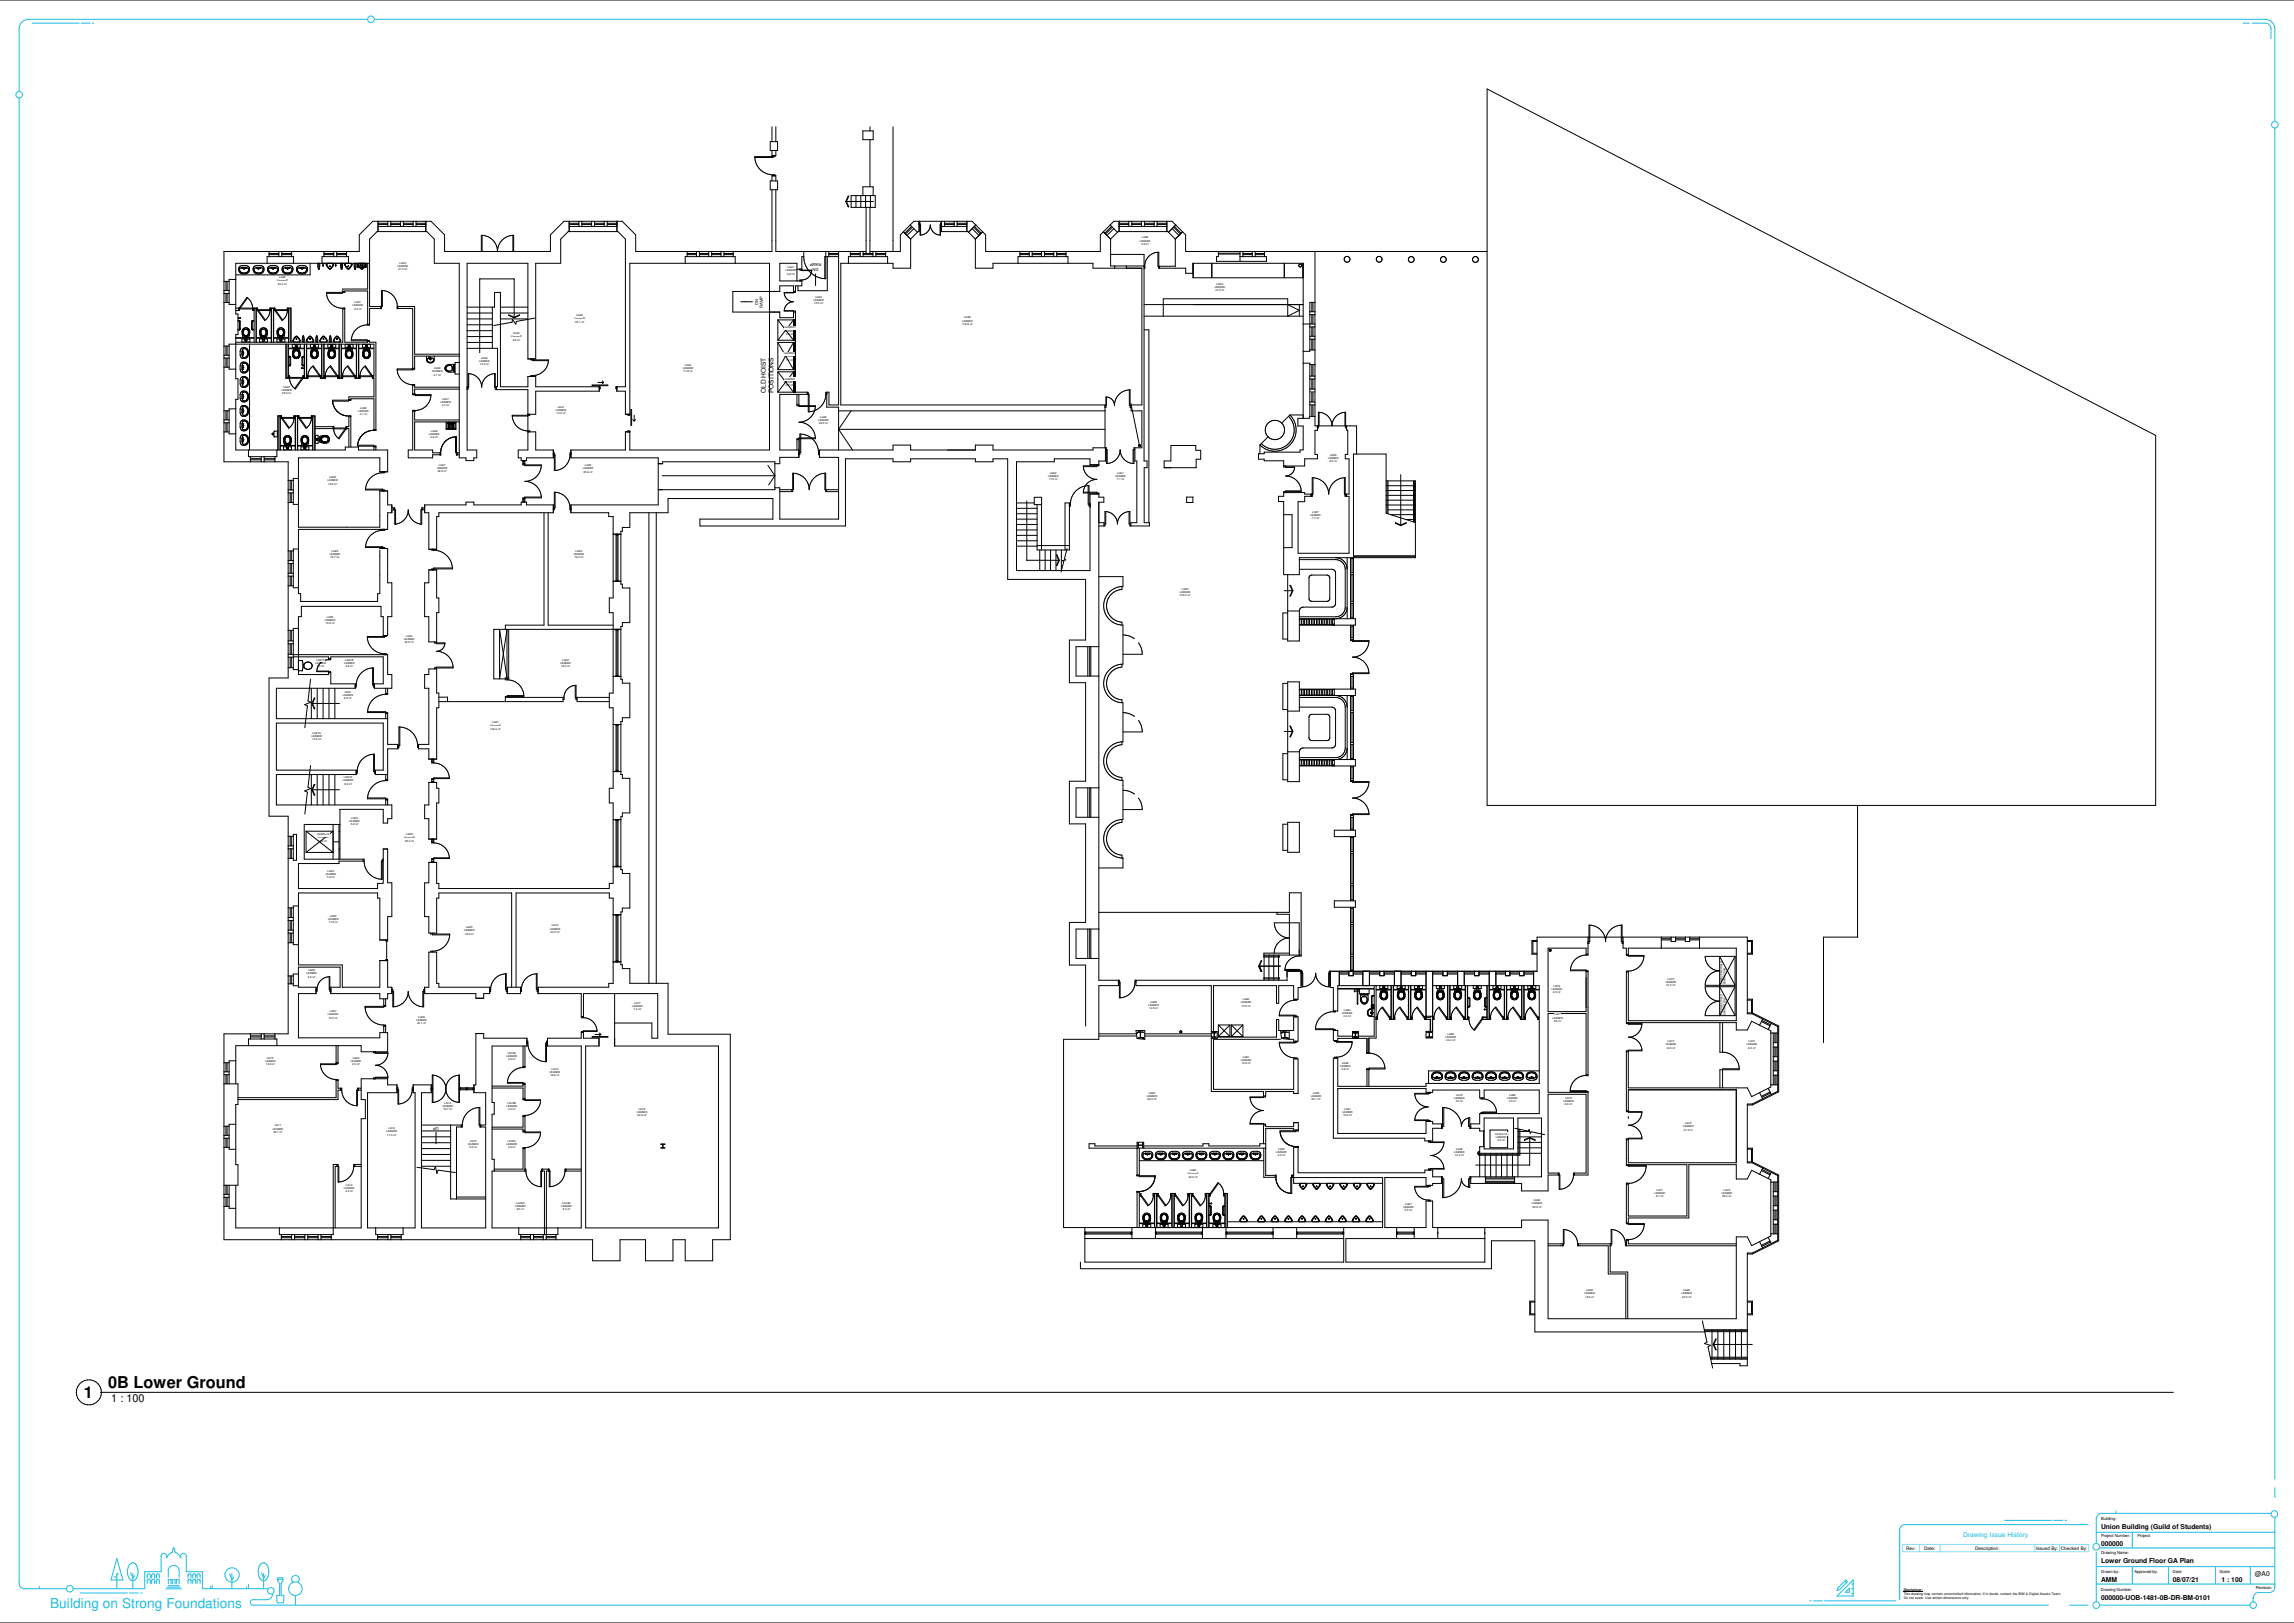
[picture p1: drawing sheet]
<svg xmlns="http://www.w3.org/2000/svg" width="1189mm" height="841mm" viewBox="0 0 1189 841" stroke-linecap="round" stroke-linejoin="round" font-family="sans-serif">
<defs><g id="words">
<g font-size="8.5">
<text x="56" y="719">0B Lower Ground</text>
<text x="44" y="724">1</text>
</g>
<text font-size="7.1" fill="#1bbce4" x="26" y="833">Building on Strong Foundations</text>
<text font-size="5.6" x="58" y="727">1 : 100</text>
<text font-size="3.5" fill="#1bbce4" x="1017" y="796">Drawing Issue History</text>
<g font-size="3.5">
<text x="1089" y="792">Union Building (Guild of Students)</text>
<text x="1089" y="801">000000</text>
<text x="1089" y="810">Lower Ground Floor GA Plan</text>
<text x="1089" y="820">AMM</text>
<text x="1126" y="820">08/07/21</text>
<text x="1151" y="820">1 : 100</text>
<text x="1168" y="817">@A0</text>
<text x="1089" y="829">000000-UOB-1481-0B-DR-BM-0101</text>
</g>
<g font-size="3.4">
<text x="397" y="204" transform="rotate(-90 397 204)">OLD HOIST</text>
<text x="401" y="204" transform="rotate(-90 401 204)">POSITIONS</text>
</g>
<g font-size="2.4">
<text x="988" y="803">Rev:</text>
<text x="997" y="803">Date:</text>
<text x="1024" y="803">Description:</text>
<text x="1055" y="803">Issued By: Checked By:</text>
</g>
<g font-size="2.1">
<text x="426" y="137" transform="rotate(180 426 137)">RAMP</text>
<text x="424" y="139" transform="rotate(180 424 139)">DN</text>
<text x="393" y="158" transform="rotate(-90 393 158)">DN</text>
<text x="395" y="159" transform="rotate(-90 395 159)">RAMP</text>
<text x="227" y="584" transform="rotate(180 227 584)">UP</text>
<text x="1089" y="788">Building:</text>
<text x="1089" y="797">Project Number:</text>
<text x="1108" y="797">Project:</text>
<text x="1089" y="805">Drawing Name:</text>
<text x="1089" y="815">Drawn by:</text>
<text x="1106" y="815">Approved by:</text>
<text x="1126" y="815">Date:</text>
<text x="1150" y="815">Scale:</text>
<text x="1089" y="825">Drawing Number:</text>
<text x="1169" y="824">Revision:</text>
</g>
<g font-size="1.8">
<text x="987" y="825">Disclaimer:</text>
<text x="987" y="827">This drawing may contain uncontrolled information. If in doubt, contact the BIM &amp; Digital Assets Team.</text>
<text x="987" y="829">Do not scale. Use written dimensions only.</text>
</g>
<g font-size="1.4">
<text x="591" y="125">LEASED</text>
<text x="592" y="124">LG55</text>
<text x="592" y="127">5.9 m²</text>
<text x="207" y="137">LG33</text>
<text x="206" y="138">LEASED</text>
<text x="206" y="140">21.5 m²</text>
<text x="407" y="141">LEASED</text>
<text x="408" y="142">0.8 m²</text>
<text x="408" y="139">LG47</text>
<text x="144" y="146">LEASED</text>
<text x="144" y="148">24.3 m²</text>
<text x="145" y="144">LG32</text>
<text x="630" y="149">LEASED</text>
<text x="630" y="147">LG54</text>
<text x="422" y="156">LEASED</text>
<text x="423" y="154">LG46</text>
<text x="630" y="151">21.9 m²</text>
<text x="183" y="159">LEASED</text>
<text x="184" y="160">3.2 m²</text>
<text x="184" y="157">LG31</text>
<text x="422" y="158">15.5 m²</text>
<text x="298" y="166">LEASED</text>
<text x="298" y="167">35.1 m²</text>
<text x="299" y="164">LG42</text>
<text x="499" y="167">LEASED</text>
<text x="500" y="165">LG48</text>
<text x="266" y="173">LG43</text>
<text x="406" y="170">LG46R03</text>
<text x="407" y="172">LEASED</text>
<text x="407" y="174">0.9 m²</text>
<text x="499" y="168">118.8 m²</text>
<text x="265" y="175">LEASED</text>
<text x="266" y="177">4.8 m²</text>
<text x="249" y="186">LG39</text>
<text x="406" y="184">LG46R02</text>
<text x="406" y="185">LEASED</text>
<text x="225" y="191">LG36</text>
<text x="248" y="188">LEASED</text>
<text x="249" y="189">13.9 m²</text>
<text x="354" y="191">LEASED</text>
<text x="355" y="189">LG44</text>
<text x="407" y="187">1.1 m²</text>
<text x="224" y="193">LEASED</text>
<text x="225" y="195">3.7 m²</text>
<text x="354" y="193">71.8 m²</text>
<text x="406" y="197">LG46R01</text>
<text x="146" y="203">LEASED</text>
<text x="147" y="201">LG30</text>
<text x="407" y="198">LEASED</text>
<text x="407" y="200">0.8 m²</text>
<text x="146" y="204">35.5 m²</text>
<text x="228" y="209">LEASED</text>
<text x="229" y="207">LG37</text>
<text x="186" y="213">LEASED</text>
<text x="186" y="215">3.1 m²</text>
<text x="187" y="212">LG29</text>
<text x="229" y="211">3.7 m²</text>
<text x="288" y="213">LEASED</text>
<text x="288" y="215">14.2 m²</text>
<text x="289" y="211">LG41</text>
<text x="424" y="218">LEASED</text>
<text x="424" y="220">39.5 m²</text>
<text x="425" y="216">LG45</text>
<text x="222" y="225">LEASED</text>
<text x="223" y="227">3.6 m²</text>
<text x="223" y="224">LG38</text>
<text x="688" y="238">LEASED</text>
<text x="689" y="240">8.0 m²</text>
<text x="689" y="236">LG56</text>
<text x="226" y="243">LEASED</text>
<text x="227" y="245">42.9 m²</text>
<text x="227" y="241">LG27</text>
<text x="302" y="243">LEASED</text>
<text x="302" y="245">35.6 m²</text>
<text x="303" y="242">LG40</text>
<text x="544" y="246">LG52</text>
<text x="579" y="246">LG51</text>
<text x="170" y="249">LEASED</text>
<text x="170" y="251">15.2 m²</text>
<text x="171" y="248">LG28</text>
<text x="543" y="247">LEASED</text>
<text x="544" y="249">17.2 m²</text>
<text x="578" y="247">LEASED</text>
<text x="579" y="249">7.1 m²</text>
<text x="679" y="267">LEASED</text>
<text x="680" y="269">7.7 m²</text>
<text x="680" y="266">LG57</text>
<text x="171" y="288">LEASED</text>
<text x="172" y="286">LG26</text>
<text x="297" y="288">LEASED</text>
<text x="298" y="286">LG23</text>
<text x="171" y="289">15.7 m²</text>
<text x="298" y="289">19.4 m²</text>
<text x="613" y="306">LG53</text>
<text x="611" y="309">315.5 m²</text>
<text x="612" y="307">LEASED</text>
<text x="168" y="322">LEASED</text>
<text x="169" y="324">10.9 m²</text>
<text x="169" y="320">LG25</text>
<text x="209" y="332">LEASED</text>
<text x="210" y="333">24.5 m²</text>
<text x="210" y="330">LG24</text>
<text x="164" y="344">LEASED</text>
<text x="164" y="342">LG01C</text>
<text x="164" y="346">1.4 m²</text>
<text x="178" y="344">LEASED</text>
<text x="179" y="342">LG01B</text>
<text x="179" y="346">3.8 m²</text>
<text x="290" y="344">LEASED</text>
<text x="291" y="346">19.0 m²</text>
<text x="291" y="342">LG22</text>
<text x="179" y="359">LG01</text>
<text x="178" y="361">LEASED</text>
<text x="178" y="362">8.9 m²</text>
<text x="254" y="376">LEASED</text>
<text x="255" y="375">LG21</text>
<text x="161" y="382">LEASED</text>
<text x="162" y="384">13.5 m²</text>
<text x="162" y="380">LG01A</text>
<text x="254" y="378">134.4 m²</text>
<text x="178" y="405">LEASED</text>
<text x="178" y="403">LG01D</text>
<text x="179" y="407">8.9 m²</text>
<text x="181" y="426">LEASED</text>
<text x="182" y="424">LG03</text>
<text x="182" y="428">5.8 m²</text>
<text x="164" y="433">LS026-LG</text>
<text x="165" y="434">LEASED</text>
<text x="166" y="436">3.2 m²</text>
<text x="210" y="434">LEASED</text>
<text x="210" y="436">25.3 m²</text>
<text x="211" y="433">LG02</text>
<text x="169" y="453">LEASED</text>
<text x="170" y="455">5.9 m²</text>
<text x="170" y="452">LG04</text>
<text x="170" y="477">LEASED</text>
<text x="170" y="478">17.9 m²</text>
<text x="171" y="475">LG05</text>
<text x="241" y="483">LEASED</text>
<text x="241" y="484">18.9 m²</text>
<text x="242" y="481">LG20</text>
<text x="285" y="482">LEASED</text>
<text x="285" y="483">24.5 m²</text>
<text x="286" y="480">LG19</text>
<text x="160" y="503">LG08</text>
<text x="159" y="505">LEASED</text>
<text x="160" y="507">2.2 m²</text>
<text x="863" y="509">LEASED</text>
<text x="864" y="508">LG75</text>
<text x="893" y="510" transform="rotate(-90 893 510)">FREEZER 2100LX</text>
<text x="894" y="510" transform="rotate(-90 894 510)">800DX2100H</text>
<text x="804" y="513">LEASED</text>
<text x="805" y="515">6.5 m²</text>
<text x="805" y="511">LG76</text>
<text x="864" y="511">21.0 m²</text>
<text x="328" y="522">LEASED</text>
<text x="329" y="520">LG17</text>
<text x="595" y="521">LEASED</text>
<text x="596" y="520">LG58</text>
<text x="643" y="520">LEASED</text>
<text x="643" y="522">10.5 m²</text>
<text x="644" y="518">LG60</text>
<text x="170" y="526">LEASED</text>
<text x="170" y="528">10.0 m²</text>
<text x="171" y="525">LG07</text>
<text x="217" y="527">LG06</text>
<text x="328" y="524">7.4 m²</text>
<text x="596" y="523">14.5 m²</text>
<text x="695" y="525">LEASED</text>
<text x="696" y="527">4.9 m²</text>
<text x="696" y="524">LG84</text>
<text x="805" y="528">LEASED</text>
<text x="806" y="526">LG77</text>
<text x="893" y="526" transform="rotate(-90 893 526)">FRIDGE 2100LX</text>
<text x="894" y="526" transform="rotate(-90 894 526)">800DX2100H</text>
<text x="216" y="529">LEASED</text>
<text x="216" y="531">35.1 m²</text>
<text x="805" y="529">8.0 m²</text>
<text x="749" y="538">LEASED</text>
<text x="750" y="540">43.4 m²</text>
<text x="750" y="536">LG83</text>
<text x="263" y="546">LG16A</text>
<text x="863" y="542">LEASED</text>
<text x="864" y="543">16.0 m²</text>
<text x="864" y="540">LG73</text>
<text x="905" y="542">LEASED</text>
<text x="906" y="543">8.3 m²</text>
<text x="906" y="540">LG74</text>
<text x="137" y="550">LEASED</text>
<text x="138" y="552">13.9 m²</text>
<text x="138" y="549">LG10</text>
<text x="182" y="550">LEASED</text>
<text x="183" y="552">3.5 m²</text>
<text x="183" y="549">LG09</text>
<text x="263" y="548">LEASED</text>
<text x="263" y="549">3.3 m²</text>
<text x="643" y="550">LEASED</text>
<text x="643" y="551">10.8 m²</text>
<text x="644" y="548">LG61</text>
<text x="696" y="551">LG82</text>
<text x="285" y="556">LEASED</text>
<text x="285" y="558">18.6 m²</text>
<text x="286" y="555">LG16</text>
<text x="695" y="553">LEASED</text>
<text x="695" y="555">3.8 m²</text>
<text x="594" y="568">LEASED</text>
<text x="595" y="567">LG62</text>
<text x="679" y="568">LEASED</text>
<text x="680" y="567">LG59</text>
<text x="754" y="569">LEASED</text>
<text x="755" y="568">LG79</text>
<text x="781" y="569">LEASED</text>
<text x="782" y="568">LG80</text>
<text x="811" y="569">LG78</text>
<text x="229" y="574">LEASED</text>
<text x="230" y="575">16.7 m²</text>
<text x="230" y="572">LG14</text>
<text x="263" y="574">LEASED</text>
<text x="263" y="572">LG16B</text>
<text x="263" y="575">3.2 m²</text>
<text x="331" y="575">LG18</text>
<text x="595" y="570">66.5 m²</text>
<text x="680" y="570">30.1 m²</text>
<text x="697" y="575">LG81</text>
<text x="754" y="571">4.3 m²</text>
<text x="782" y="571">3.5 m²</text>
<text x="810" y="571">LEASED</text>
<text x="811" y="573">8.0 m²</text>
<text x="330" y="577">LEASED</text>
<text x="330" y="578">64.9 m²</text>
<text x="696" y="577">LEASED</text>
<text x="696" y="579">10.6 m²</text>
<text x="141" y="585">LEASED</text>
<text x="142" y="587">39.1 m²</text>
<text x="142" y="584">LG11</text>
<text x="200" y="587">LEASED</text>
<text x="201" y="585">LG13</text>
<text x="872" y="584">LEASED</text>
<text x="873" y="586">21.2 m²</text>
<text x="873" y="583">LG72</text>
<text x="201" y="589">17.3 m²</text>
<text x="243" y="593">LEASED</text>
<text x="244" y="592">LG15</text>
<text x="263" y="593">LEASED</text>
<text x="263" y="592">LG16C</text>
<text x="775" y="588">LS163-LG</text>
<text x="775" y="590">LEASED</text>
<text x="776" y="591">2.4 m²</text>
<text x="243" y="595">5.5 m²</text>
<text x="263" y="595">3.3 m²</text>
<text x="661" y="597">LEASED</text>
<text x="662" y="599">3.5 m²</text>
<text x="662" y="596">LG63</text>
<text x="754" y="597">LEASED</text>
<text x="754" y="599">12.3 m²</text>
<text x="755" y="596">LG65</text>
<text x="616" y="609">LEASED</text>
<text x="616" y="610">42.5 m²</text>
<text x="617" y="607">LG64</text>
<text x="178" y="616">LEASED</text>
<text x="179" y="618">4.3 m²</text>
<text x="179" y="614">LG12</text>
<text x="858" y="617">LG71</text>
<text x="893" y="617">LG70</text>
<text x="268" y="624">LG16D</text>
<text x="291" y="624">LG16E</text>
<text x="795" y="622">LG66</text>
<text x="858" y="619">LEASED</text>
<text x="858" y="620">8.1 m²</text>
<text x="892" y="619">LEASED</text>
<text x="893" y="620">20.2 m²</text>
<text x="267" y="625">LEASED</text>
<text x="268" y="627">8.0 m²</text>
<text x="291" y="625">LEASED</text>
<text x="292" y="627">5.3 m²</text>
<text x="727" y="626">LEASED</text>
<text x="728" y="628">5.5 m²</text>
<text x="728" y="624">LG67</text>
<text x="794" y="624">LEASED</text>
<text x="794" y="626">50.5 m²</text>
<text x="821" y="671">LEASED</text>
<text x="822" y="669">LG68</text>
<text x="871" y="671">LEASED</text>
<text x="872" y="669">LG69</text>
<text x="822" y="672">13.9 m²</text>
<text x="872" y="672">22.5 m²</text>
</g>
<g font-size=".7">
<text x="142" y="224" transform="rotate(90 142 224)">dryer</text>
<text x="143" y="224" transform="rotate(90 143 224)">hand</text>
</g>
</g></defs>
<g fill="none" stroke="#000" stroke-width=".52">
<path d="M771 46l346 180v191h-346zM399 73h4v5h-4zM400 66v7M400 78v3h2v-3M402 66v7M447 68h6v4h-6zM451 66v2M451 72v25M463 66v64M391 82a9 9 0 0 0 10 9M399 94h4v4h-4zM400 94v-3h2v3"/>
<path d="M400 98v32h-71v-8l-7-7h-30l-7 7v8h-55v-8l-7-7h-30l-7 7v8h-70v109h33v112h-10v72h10v113h-33v106h191v11h14v-11h14v11h14v-11h6v11h14v-11h9v-106h-32v-26h-20v-8h-3v-2h-1v-27h1v-2h3v-18h-3v-2h-1v-28h1v-2h3v-18h-3v-2h-1v-27h1v-2h3v-18h-3v-2h-1v-27h1v-2h3v-18h-3v-2h-1v-28h1v-2h3v-7h20v-8h55v11h-38v4h75v-35h25v1h9v-1h33v1h10v-1h7v62h41v32h-9v22h9v51h-9v22h9v51h-9v22h9v32M401 81v1h-10M401 91h.1M401 91h1M402 81h-11v1M402 98v32h47M196 115v5M196 117h25M196 116h5M201 115v2M202 115v2M202 116h6"/>
<path d="M208 115v2M209 115v2M209 116h5M214 115v2M216 115v2M216 116h5M221 115v5M295 117h25M295 115v5M295 116h5M300 115v2M302 115v2"/>
<path d="M302 116h5M307 115v2M308 115v2M308 116h5M313 115v2M315 115v2M315 116h5M320 115v5M438 104h15M440 102l-1 2 1 3-2-3zM441 101h13v6h-13zM444 101v6"/>
<path d="M446 101v6M447 101v-4h6v4M449 101v6M449 107v24M451 107v24M451 101v6M472 117l3 3M472 117l-3 4M473 118l-4 3M474 118l-4 4M476 115v5h-1M476 116h1v6a5 5 0 0 0 5-5"/>
<path d="M476 117h1v5M482 117h.1M488 115v5h14M488 117h13M488 117h-1v5M488 116h-1v6a5 5 0 0 1-5-5M489 115v2M489 116h6M495 115v2M496 115v2M496 116h5M501 115v5"/>
<path d="M504 118l3 4M505 118l3 3M505 117l4 4M506 117l5 5v8h59v-8l2-2M506 117l-2-2h-30l-6 5M506 117l-4 3M575 117l4 3M576 117l-3 4M576 118l-3 3M577 118l-3 4M580 117h25M580 115v5"/>
<path d="M580 116h5M585 115v2M587 115v2M587 116h5M592 115v2M593 115v2M593 116h5M598 115v2M600 115v2M600 116h5M605 115v5M607 118l4 4"/>
<path d="M608 118l4 3M609 117l3 4M609 117l5 5v8h157M609 117l-2-2h-30l-5 5M609 117l-3 3M124 138h3a2.3 2.3 0 0 1 2 3 2.3 2.3 0 0 1-3 1 2.3 2.3 0 0 1-2-4zM124 139v1l1 1M124 139h.1M125 139h.1M125 139h-1M125 138v1M125 139h1"/>
<path d="M126 139h.1M126 139h1M126 138v1M127 139h.1M127 138v1M128 139h-1M128 139h1M128 139h.1M128 138v1M129 139h.1M129 139v1l-1 1M132 138h3a2.3 2.3 0 0 1 2 3 2.3 2.3 0 0 1-4 1l-2-1z"/>
<path d="M133 139l-1 1 1 1M133 139h.1M133 138v1M133 139h2M134 139h.1M135 139h.1M135 138v1M135 139l1 1-1 1M138 136v-3h14v3M139 138h3a2.3 2.3 0 0 1 2 3 2.3 2.3 0 0 1-3 1l-2-1zM139 139v1l1 1M139 130v3"/>
<path d="M139 131h6M139 132h6M139 139h.1M140 139h.1M140 139h-1M140 138v1M140 139h1M141 139h.1M141 138v1M141 139h1M142 139h.1M142 138v1"/>
<path d="M143 139h-1M143 139h.1M143 139h1M143 138v1M144 139h.1M144 139v1l-1 1M145 130v3M146 130v3M146 131h5M146 132h5M147 138h3a2.3 2.3 0 0 1 2 3 2.3 2.3 0 0 1-4 1l-2-1zM148 139h.1"/>
<path d="M148 139l-1 1 1 1M148 138v1M148 139h2M149 139h.1M150 139h.1M150 138v1M150 139l1 1-1 1M151 130v3M154 138h3a2.3 2.3 0 0 1 2 3 2.3 2.3 0 0 1-3 1l-2-1zM154 139v1l1 1M154 139h.1M155 139h.1"/>
<path d="M155 139h-1M155 138v1M155 139h1M156 139h.1M156 138v1M156 139h1M157 139h.1M157 138v1M158 139h-1M158 139h.1M158 139h1M158 138v1"/>
<path d="M159 139h.1M159 139v1l-1 1M161 136v6h-39M165 136v4l1-4M165 136v4M167 136v-3h14v3M167 138h.1M167 136v2M168 138h-1M168 138h.1M168 136v2M168 130v3"/>
<path d="M168 131h5M168 132h5M169 137v1l2 1M169 137h.1M169 137l2 2M170 136l-1 1M170 137h-1M171 138h.1M171 139h.1M172 137h1M172 136l1 1M173 137h.1"/>
<path d="M173 137l-2 2M173 137v1l-2 1M173 130v3M174 138h.1M174 136v2M174 130v3M174 131h6M174 132h6M177 136v4M178 136l-1 4M179 137l1 2M179 137h.1"/>
<path d="M179 136v1M180 130v3M180 139h.1M180 138h.1M180 138h1M181 138h.1M181 138h-1M182 137h.1M182 136v1M182 137l-2 2M184 136v4M185 136l-1 4"/>
<path d="M185 136v3h4M186 138h.1M186 136v2M186 138h3M186 137l1 2M186 137h.1M186 136v1M187 139h.1M187 137v1M187 137h.1M187 138h.1M187 137h1"/>
<path d="M187 138h1M188 138h.1M188 138h-1M188 137h.1M188 137v1M189 137h.1M189 136v1M189 137l-2 2M189 138h.1M189 137l-1 2h-1M189 136v2M189 139h.1"/>
<path d="M190 138l-1 1M190 138h.1M190 136v2M191 136v14h-13v1M192 136h-70v27h1v10h-1v23h1v11h-1v26h57v-1h7v1h15v11h-4v-7h-42v36h42v-19h4v8h2v4h-2v8h-46v34h1v4h40v-4h1v-23M250 122v8M258 130a8 8 0 0 0-9-8v8M258 130h.1M258 130a8 8 0 0 1 8-8v8M266 122v8M355 136v-3h26v3M356 130v3"/>
<path d="M356 131h5M356 132h5M361 130v3M362 130v3M362 131h5M362 132h5M367 130v3M369 130v3M369 131h5M369 132h5M374 130v3M375 130v3"/>
<path d="M375 131h5M375 132h5M380 130v3M413 139h3M415 139v1h6M417 133h-1v7h5M417 130v3M417 133a11 11 0 0 0 10 11M428 130v14h-1M429 133v18h-15v-3M430 130v3M430 131h5"/>
<path d="M430 132h5M435 133h-8v11M435 130v80h-5v-7h-2v1M440 136v-3h20v3M441 131h5M441 130v3M441 132h5M446 130v3M447 131h5M447 130v3M447 132h5M452 130v3"/>
<path d="M454 131h5M454 130v3M454 132h5M459 130v3M468 120l-1 2v8h-16M468 120l4 4M472 124v15h-9v-3h-27v74h137v22M475 120l-3 4M502 120l3 4M505 124v15h10v-3h51v3h26v71h-6v3h6v19h-4v8a7 7 0 0 1-7-7 7 7 0 0 1-8 7v-8h-7v1h-51v-2h-10v2h-33v-2h-9v2h-38v4h10v32h-31v-16h-2M509 120l-4 4M528 136v-3h25v3"/>
<path d="M529 131h4M529 130v3M529 132h4M533 130v3M535 131h5M535 130v3M535 132h5M540 130v3M541 131h5M541 130v3M541 132h5M546 130v3"/>
<path d="M548 131h4M548 130v3M548 132h4M552 130v3M572 120l4 4M576 132h17v107h1v3h-1v29h3v2h-10v-8a6 6 0 0 0-7 7 6 6 0 0 0-6-7v8h-4M576 124v14h17M578 138v1M579 120h27M579 120l-3 4M584 138v1M593 138h.1"/>
<path d="M593 138v1M600 131h1l-1 8h14v3h4M600 131a7 7 0 0 0-7 7M601 138v1M606 120l3 4M609 124v14h-9v-7M613 120l-4 4M618 136v8M628 136v8M631 130v3h-1v2h26v-2h-13M631 131h12M631 132h12"/>
<path d="M643 130v5M644 130v3M644 131h5M644 132h5M649 130v3M651 131h4M651 130v3M651 132h4M655 130v3M666 136v8M673 137l1 1M673 137h.1"/>
<path d="M674 137h.1M674 137h-1M674 137l1 1h-1M674 138h.1M675 136v8M681 130v73h-2v-15h-4M116 157h3M116 152h3M116 151h3M116 146h3M117 146v5M117 152v5"/>
<path d="M118 146v5M118 152v5M122 160h11M122 145h-3v13h3M124 160v1M125 141h3M125 141h1M128 141h-1M128 154l-4 6M128 154l2 3 1 4M128 154l-4 6v1M131 160v1"/>
<path d="M133 160v17M133 141h2M133 141h.1M133 160v1M133 160h.1M133 160h1M135 141h.1M140 160h.1M140 160h2M140 160v1M140 141h3M140 141h1"/>
<path d="M142 160v1M142 160h.1M142 160h1M143 141h-1M148 141h2M148 141h.1M149 160h.1M149 160h2v17M149 160v1M150 141h.1M155 141h3M155 141h1"/>
<path d="M158 141h-1M169 152a8 8 0 0 0 8 8M177 160h2M177 152h-8M177 151l2 1M179 160h-2M179 152v-1h12v17M179 152h.1M179 160h.1M179 160v17h12M179 151h-2v1h-8M197 160h-5v8"/>
<path d="M198 151v8h-6v-35l3-4h26l4 4v12h13v101h3v2h5v-2h1v-4h-5v-97h32v50h4v-50h13v-12l3-4h26l4 4v76h-5v1h1M198 151v9l-1-1M198 151a8 8 0 0 1 8 8M206 159v1v-1h9v25h23M206 160h8v31M242 159h14v-7h3v48h15v-5h4v5h33v1M255 159v21h3v20h-1v2h17v31h-5v4h1v2h3v-2h14v-4h-9v-9h-4M259 159h15M384 156h6M406 152h5v-4h-7v3h-24v11h24v3h7v-4h-5M411 156l-3 2-2 3h6v42M411 156h.1"/>
<path d="M411 151h1M413 146v-10h-9v10h12M416 145v3h-4v4h-6l2 3 3 1M416 145h-1v1M421 140a5 5 0 0 1-5 5M423 142v6M593 158h82M667 158l6 3-6 3v-9h-64v9M673 158v6M675 144h-57v-8h57v81M680 157v5M681 157h-2v25h-4"/>
<path d="M116 179h3M117 179v5M118 179v5M122 161h2M122 175h10M123 165h2M123 166l1 1M123 166l1 1v4M124 160h.1M124 160h7M124 161h.1M124 171h-1"/>
<path d="M124 171h.1M124 170v1M124 167h.1M124 170h.1M124 167v3M124 165h.1M124 165h1M125 165h-1M125 165h.1M125 176h5v1h-5zM126 173v2M126 172v1"/>
<path d="M126 173l1 1M126 171l-1 1M126 171l1-1-1 3 1 1M127 174h.1M127 174h1M127 176h.1M127 175v1M127 176v1M127 177h.1M128 176h.1M128 176h-1M128 176l-1 1"/>
<path d="M128 171h-1l-1 1v1l1 1M128 171l1 1M128 175v1M128 174h.1M129 173l-1 1M129 170l-1 1M129 170v1M129 170h-2l-1 1M129 172v1M129 171v1M129 178v55M129 172l-1 2"/>
<path d="M129 172v3M130 171h.1M130 171h1M131 171h.1M131 170h.1M131 167v3M131 170v1M131 167h.1M131 171h1M131 166v1M131 161h.1M131 166h.1"/>
<path d="M131 166h1M132 166l-2 1v4M132 177l-1-17h2v17M133 161h8M133 175h8M133 160h7l-1 4-2 2zM134 161l4 5M134 176h5v1h-5zM135 172v1l1 1M135 172v3M135 172h.1M135 171h.1"/>
<path d="M135 171v1M135 173l1 1M135 172v1M135 170h2l1 1M135 170v1M135 170l1 1M136 174h.1M136 171l-1 1M136 174h1M136 176h.1M136 175v1M136 171h1l1 1v1l-1 1"/>
<path d="M136 176l1 1M136 176h1M137 174h-1M137 177h.1M137 176v1M137 176h.1M137 175v1M137 174h.1M138 171v2M138 171l-1-1 1 3-1 1M138 172v1M138 173l-1 1"/>
<path d="M138 173v2M141 177l-1-17h2v17M142 175h8M142 160h7l-1 4-2 2zM143 161l4 5M143 176h5v1h-5zM144 172v1l1 1M144 172v3M144 171v1M144 173l1 1M144 172v1M144 170h2l1 1"/>
<path d="M144 170v1M144 170l1 1M145 174h.1M145 171l-1 1M145 174h1M145 176h.1M145 175v1M145 171h1l1 1v1l-1 1M145 176l1 1M145 176h1M146 174h-1M146 177h.1"/>
<path d="M146 176v1M146 176h.1M146 175v1M146 174h.1M147 171l-1-1 1 3-1 1M147 171v2M147 173l-1 1M147 173v2M148 178v18h12M148 178v18h2l-1-1h1M149 178l1 18M150 161h-8v16"/>
<path d="M150 177l-1-17h2v17M151 178v2h5v-2M152 176v1M152 177h.1M152 176h.1M153 179l1 1M153 179v2M153 179h.1M153 174l-1 2M153 179h1M153 174h.1M154 176h.1"/>
<path d="M154 175v1M154 175h.1M154 174l-2 3M154 174h.1M154 174h-1M154 180h.1M154 174l1 3M154 174l2 2M154 179v1M154 179v2M155 177h.1M156 176h.1"/>
<path d="M156 176l-1 1h-3M157 174l1 3h-1zM157 174v3M158 178v17M158 178l-1 18M159 176v1M159 177h.1M159 176h.1M159 178v18M159 178v17M160 174l-1 2M160 174h.1"/>
<path d="M161 176h.1M161 175v1M161 175h.1M161 174l-2 3M161 174h.1M161 174h-1M161 178v2h4v-2M161 174l1 3M161 174l2 2M162 177h.1M162 179l1 1M162 179v2"/>
<path d="M163 179h-1M163 176h.1M163 176l-1 1h-3M163 179h.1M163 180h.1M163 179v1M163 179v2M164 174l1 3h-1zM164 174v3M166 176v1M166 176h.1M166 177h.1"/>
<path d="M167 178v17M167 178l-1 18M167 174l-1 2M167 174h.1M168 176h.1M168 175v1M168 175h.1M168 174l-2 3M168 174h.1M168 174h-1M168 178v18M168 174l1 3"/>
<path d="M168 174l2 2M168 178v17M169 177h.1M170 176h.1M170 176l-1 1h-3M170 178v2h4v-2M171 174l1 3h-1zM171 174v3M171 179l1 1M171 179v2M172 179h-1M172 179h.1"/>
<path d="M172 180h.1M172 179v1M172 179v2M173 176v1M173 177h.1M173 176h.1M174 174l-1 2M174 174h.1M175 176h.1M175 175v1M175 175h.1M175 174l-2 3"/>
<path d="M175 174h.1M175 174h-1M175 174l1 3M175 174l2 2M176 178v17M176 178l-1 18M176 177h.1M177 176h.1M177 176l-1 1h-3M177 178v18M177 178v17M178 160v17h-56"/>
<path d="M179 178v2h4v-2M180 179l1 1M180 179v2M181 179h-1M181 179h.1M181 180h.1M181 179v1M181 179v2M182 176v1h10M182 176h8v1h2M185 178v17M185 178l-1 18"/>
<path d="M186 178v18M186 178v17M188 178v2h4v-2M189 179l1 1M189 179v2M190 179h-1M190 179h.1M190 180h.1M190 168a8 8 0 0 0-8 8M190 168h1M190 179v1M190 179v2"/>
<path d="M191 168h.1M192 177h.1M192 168h-1M192 177h3v46M192 168h.1M192 168h-2M242 174h13M242 177h13M242 168h13M242 162h13M242 165h13M242 171h13"/>
<path d="M259 162h15M259 165h15M264 163l2 1 3-1-3 2zM266 165v-20h-17v38M277 165l-9 2-1 1-1-2-1 1-9 2M403 166l8 10v-10l-8 10M403 177l8 15v-15l-8 15M403 177h9M403 166h9M403 166v10M403 177v15M403 176h9"/>
<path d="M411 176h1M411 162h1M411 166h1M411 178h1M412 166v10M412 178v13M593 164h82M593 171h2v100M675 168h6M679 174h2M679 176h2M679 162h2"/>
<path d="M679 163h2M679 169h2M680 163v5M680 169v5M680 176v5M116 190h3M116 184h3M116 186h3M117 186v4M118 186v4M122 191h-3v-13h75v17h-8v1h-2l1-1h-8v1h-2l1-1h-8v1h-2l1-1h-8v1h-2l1-1h-1M125 181a2.6 2.6 0 0 1 4 2 2.6 2.6 0 0 1-4 2l-1-3z"/>
<path d="M125 188a2.6 2.6 0 0 1 4 3 2.6 2.6 0 0 1-4 2l-1-3zM125 196a2.6 2.6 0 0 1 4 2 2.6 2.6 0 0 1-4 2l-1-3zM125 191h1M125 190h1M125 199h1M125 184h1M125 189h1M125 197h1M125 182h1M125 197v2M125 190v1M125 182v2"/>
<path d="M126 199v1M126 184v1M126 190v1M126 198h.1M126 183h.1M126 190h.1M126 191h.1M126 188v1M126 196v1M126 181v1M126 185h.1M126 189h.1"/>
<path d="M126 199h.1M126 197h-1M126 184h.1M126 182h-1M126 197h.1M126 182h.1M126 189v1M126 181h2v3M126 196h2v3M126 188h1l1 1M126 196h.1M126 181h.1"/>
<path d="M126 188h.1M128 189a2 2 0 0 1 0 3 2 2 0 0 1-2 0v-1M128 184l-1 1h-1M128 189v1M128 199l-1 1h-1M128 184h.1M128 199h.1M149 185h2v4M149 181h9M149 180h9M149 185h1M149 189h1"/>
<path d="M150 185h.1M150 196h.1M150 196h7M150 195h.1M150 195v1M150 189h.1M150 190h-1M150 185v4M150 190h.1M151 189l-1 1M151 189h.1M152 184v1"/>
<path d="M152 185h.1M152 184l1 1M152 181v2M152 183a1.5 1.5 0 0 1 2-1 1.5 1.5 0 0 1 1 1l-1 3M152 183v1M152 185l2 1M152 183l2-1 1 1-1 2h-1M153 181l-1 1v2M153 185v1l-1-1M153 181h.1M153 181h1M154 181h.1"/>
<path d="M154 181l1 1v2M155 181v3M155 184l-1 2M156 191h.1M156 191h2M156 191h1M157 191h.1M157 191h-1M157 196l-4 5M157 189h.1M157 185v4M157 185h.1"/>
<path d="M157 195v1l-4 6-2-3-1-3M157 189h1M157 195h.1M158 185h-2v4l2 1M158 185h-1M159 181h8M159 180h8M160 195v1M160 196h.1M161 184v1M161 185h1M161 181v2"/>
<path d="M162 190l4 5M162 181l-1 1v2M162 185h.1M162 181h.1M164 181h.1M164 181h-2M164 181l1 1v2M164 183l-1-1h-1v2v1M164 183v2h-2M164 183v3l1-2M164 183a1.5 1.5 0 0 0-1-1 1.5 1.5 0 0 0-2 1l1 2M164 181l1 3"/>
<path d="M165 184l-1 2-2-1M165 184h.1M166 196h.1M166 196h3M166 195h-6v-3l2-2 4 5v1M168 181h8M168 180h8M169 195v1M169 196h.1M170 184v1M170 185h1M170 181v2"/>
<path d="M171 185l2 1M171 190l4 5M171 182h2v2a1.3 1.3 0 0 1-1 1 1.3 1.3 0 0 1-1-1zM171 181l-1 1v2M171 185l-1-2a1.5 1.5 0 0 1 2-1 1.5 1.5 0 0 1 1 1v3M171 185h.1M171 181h.1M173 181h.1M173 181h-2M173 181l1 1v2M173 181l1 3M174 184l-1 2"/>
<path d="M174 184h.1M175 196h.1M175 196h3M175 195h-6v-3l2-2 4 5v1M177 181h8M177 180h8M178 195v1M178 196h.1M179 184v1M179 185h1M179 181v2M180 190l4 5"/>
<path d="M180 182h1h1v2a1.4 1.4 0 0 1-1 1 1.4 1.4 0 0 1-2-1zM180 181l-1 1v2M180 185h.1M180 181h.1M181 182l-1 1v2M181 182l1 1v3l1-2M182 181h.1M182 181h-2M182 181l1 1v2M182 181l1 3M183 184l-1 2-2-1M183 184h.1"/>
<path d="M184 196h.1M184 196h3M184 195h-6v-3l2-2 4 5v1M186 181h8M186 180h8M187 195v1M187 196h.1M188 184v1M188 185h1M188 181v2M189 190l4 5M189 182h2v2a1.3 1.3 0 0 1-1 1 1.3 1.3 0 0 1-1-1z"/>
<path d="M189 181l-1 1v2M189 185h.1M189 181h.1M191 181h-2M191 181h.1M191 181l1 1v2M191 181l1 3M192 184l-1 2v-3a1.5 1.5 0 0 0-1-1 1.5 1.5 0 0 0-2 1l1 2M192 184l-1 2-2-1M193 196h.1M193 195h-6v-3l2-2 4 5v1M193 196l1 10h-13v1"/>
<path d="M193 195v1M206 192a8 8 0 0 0 8 7M214 200v4M214 191v1h-8M214 199v1h1M215 191h-9v1M215 199h-1M215 191h.1M215 199h.1M215 199v2h23M215 191h-1M221 185v1a2 2 0 0 0 2 2 2 2 0 0 0 2-2v-1"/>
<path d="M222 185v1M222 185h.1M222 186a1.3 1.3 0 0 0 0 2 1.3 1.3 0 0 0 2 0l1-1-1-1M222 186h.1M222 185h1M222 186h1M223 185h.1M223 185h-1M223 186h.1M223 186h1M223 185v1M224 186h.1"/>
<path d="M231 190h.1M234 190v2M235 192h.1M235 192v1M235 189v3M235 189h.1M235 193h.1M235 189h1M235 189v4M236 189h.1M236 189l-1 4M236 189h-3a2.1 2.1 0 0 0-2 2 2.1 2.1 0 0 0 2 2h3"/>
<path d="M238 188h-2v6h2M238 185h-23v6M242 181h13M243 194v7h-1M256 194v7h1M275 186l9 1M276 195h-1M276 186v1h8M276 195h.1M284 187a8 8 0 0 1-8 8M307 199l8 1zM310 198h3"/>
<path d="M312 197l1 1M313 198l-1 1M403 193l8 10v-10l-8 10M403 193h9M403 193v10M403 192h9M411 191h1M411 193h1M412 193v10M679 189h2M679 195h2M679 196h2"/>
<path d="M679 181h2M680 189v6M680 196v6M116 218h3M116 213h3M116 219h3M117 213v5M117 219v5M118 213v5M118 219v5M122 212h-3v13h3M125 203a2.6 2.6 0 0 1 4 3 2.6 2.6 0 0 1-4 2l-1-3z"/>
<path d="M125 211a2.6 2.6 0 0 1 4 2 2.6 2.6 0 0 1-4 2l-1-3zM125 218a2.6 2.6 0 0 1 4 3 2.6 2.6 0 0 1-4 1l-1-3zM125 206h1M125 220h1M125 205h1M125 214h1M125 219h1M125 204h1M125 212h1M125 220v1M125 205v1M125 212v2"/>
<path d="M126 212a1.6 1.6 0 0 1 2-1 1.6 1.6 0 0 1 0 2v1M126 214v1M126 205v1M126 213h.1M126 205h.1M126 206h.1M126 203v1M126 218v1M126 215h.1M126 200h.1M126 220h.1M126 219h.1"/>
<path d="M126 204h.1M126 214h.1M126 212h-1M126 212h.1M126 204v1M126 219v1M126 203h1l1 1M126 218h1l1 1M126 218h.1M126 203h.1M128 204v1M128 214l-1 1h-1"/>
<path d="M128 219v1M128 204a2 2 0 0 1 0 3 2 2 0 0 1-2 0v-1M128 219a2 2 0 0 1 0 3 2 2 0 0 1-2 0v-1M128 214h.1M145 217h8v16M146 215h-2v18M146 217l-1-1v17M146 216h6v3l-2 3zM146 216h-2v17M146 216h.1M146 217l4 5M152 216h.1"/>
<path d="M152 216h3M153 217v-1v17M154 217h8v16M155 217l-1-1v17M155 216h6v3l-2 3zM155 216h.1M155 217l4 5M161 216h.1M161 216h2v17M162 217v-1v17M172 208a8 8 0 0 0 9 8M181 216h1"/>
<path d="M181 216v5h-2M181 207h.1M182 207h-10v1M182 216h-1M182 207h.1M182 216h.1M182 207h12v16M182 216v16M182 207h-1v1h-9M214 213h1h-1v20h-2v4h12v-1h4M214 204h1v1h8M214 204h.1"/>
<path d="M214 204h9v1M215 213v5h23M223 205a8 8 0 0 1-8 8M231 219v3M232 219v3M232 219h1M232 219h.1M233 219h.1M233 219h-2M233 220h.1M233 219v1M233 219h2"/>
<path d="M233 219v3M234 220h.1M234 219v3M234 219h.1M234 219h1M235 219h.1M235 220h.1M235 219h-2M235 219v1M235 219h1M235 219v3h-3v-3M236 219v3"/>
<path d="M238 219h-23v14h9v2h4M238 202h-23v2M250 200a7 7 0 0 0-7-6v8h-1M250 200v1M250 200a7 7 0 0 1 7-6v8M265 216h9M265 216a8 8 0 0 0 10 7v1M275 215l-10 1M311 200v3h-33v12h-4M320 200v3h4v12h2M325 215h1v-79h73v97h-73v-10h-1v1M327 212v8z"/>
<path d="M328 217l1 1M329 215v3M329 217v1M403 203h16v10M411 203h1M413 204v6h10a9 9 0 0 1-8 9M413 210h1M414 204v7h9M415 219a9 9 0 0 1 8 8h-10v6M415 219h-1M418 203v1h-14v29h10M418 204h1v9"/>
<path d="M428 204h.1M428 204a9 9 0 0 1-9 9M428 203v8h7v22M435 213h138M441 213l-6 9M573 206v4M573 206v5M585 202v8h1M585 202l1 9M585 202a8 8 0 0 0-7 8l-1-3-4-1M586 209l5 22M668 216a10 10 0 0 1 0 14 10 10 0 0 1-14 0"/>
<path d="M668 215a11 11 0 0 1 0 16 11 11 0 0 1-15 0M668 215l-4 4M668 215h7M679 202h2M679 210h2M679 203v13M679 208h2M680 203v5M680 210v6M681 216h-2v1h-6v4h2v12h-1v1h-19v1h-3v3h3v1h10v3h6M681 203v18h22v14M684 214v7"/>
<path d="M697 214v7M116 224h3M125 226a2.6 2.6 0 0 1 4 2 2.6 2.6 0 0 1-4 2l-1-3zM125 221h1M125 229h1M125 227h1M125 227v2M126 227a1.6 1.6 0 0 1 2-1 1.6 1.6 0 0 1 0 2v1M126 229v1M126 220v1M126 228h.1M126 221h.1"/>
<path d="M126 230h.1M126 229h.1M126 227h-1M126 227h.1M128 229l-1 1h-1M128 229h.1M129 233v4h14v-4M130 237v2M130 238h5M135 237v2M137 237v2M137 238h6"/>
<path d="M142 225h-1h1M142 224v2h2M142 224h.1M143 237v2M144 223v3M144 223l-2 1M145 231h8M147 232h4v1h-4zM147 227a2 2 0 0 1 2-1 2 2 0 0 1 2 1M147 227l1 4M147 227l1-1v2a1.5 1.5 0 0 0 1 2 1.5 1.5 0 0 0 1-2v-2l1 1M147 227v2l1 1"/>
<path d="M148 230h.1M148 230h2M149 232h.1M149 231v1M149 232v1M149 233h.1M150 230h.1M151 227l-1 4M151 228v1l-1 1M151 227h.1M154 231h8M156 232h4v1h-4z"/>
<path d="M156 227a2 2 0 0 1 2-1 2 2 0 0 1 2 1M156 227h.1M156 228v1l1 1M156 227l1-1v2a1.5 1.5 0 0 0 1 2 1.5 1.5 0 0 0 1-2v-2l1 1M156 227l1 4M157 230h.1M157 230h2M157 232h1M157 231v1M158 232h.1M158 232v1M158 233h.1"/>
<path d="M158 232h-1M158 232h1M159 231v1M159 232h-1M159 230h.1M160 227v2l-1 1M160 227l-1 4M163 222h10M163 226h2v4h-2zM164 227v1M164 227h.1M164 228h.1"/>
<path d="M164 228h2M164 227l1 1M164 227h2M165 228h-1M165 228h.1M166 227v1M166 228h.1M166 227h.1M166 228l2 1h2M167 227v1M167 228h.1M167 228l1 1"/>
<path d="M167 227h.1M167 227l2-1 1 2M168 226h1M168 226h-2v3l2 1M168 226l-2 1M168 229h1M169 226l1 1-2-1-1 1M170 226l1 1-1 2M170 229l-1 1M170 228l-1 1M170 228v1M170 229h.1"/>
<path d="M173 221v1h7v-1M173 221h-10M173 221h.1M173 221v1M179 222l-4 5M179 221v1l-3 5-2-2-1-3M179 221h.1M179 222h-6M180 222h1v10M185 231h9v1h1M185 231h10M194 223a8 8 0 0 0-9 8"/>
<path d="M194 223h1M194 232v1M194 223h.1M194 231h.1M195 231h.1M195 223h.1M195 231v2M195 223h-1M228 235v1M228 235h.1M228 235a8 8 0 0 1 9-9v10M228 236h.1"/>
<path d="M231 222h.1M232 222h.1M232 222h4M235 222h.1M236 222h.1M236 226v9h2M236 222h-5M237 236h.1M237 236h1M237 235v1M271 239v2h10a9 9 0 0 1-8 8M271 239h1"/>
<path d="M271 239v1M272 239v2h9M287 236h1v8M287 235l1 9M295 236h1M295 236a8 8 0 0 1-7 8M296 235h-1v1M326 224h-2v9h-28v4h45v25h-45v4h19v2h3v42h-2v7h2v42h-2v8h2v41h-2v8h2v42h-2v2h-89v-2h-1v-11h-4v10h-2v18h2v9h4v-19h1v-2h38v49M413 228h1M415 225v10h-1M415 225v11h-1M415 225a10 10 0 0 1 9 10"/>
<path d="M423 227h-9v10h-10v3h-2M424 235h1M424 235v1h1M435 222h138M435 222l7 11M573 233h1v7M573 232v7h-4v2h-8a7 7 0 0 0 7 7M588 233h-1v7M588 232v7h1v32h-3v2M590 231h.1M590 231h1M591 230h.1"/>
<path d="M591 230l-1 1M591 230v1M591 231h.1M607 231h13v2h2v5h-2v4h-17v-3h4zM653 231v4M657 226l-4 5M683 221v2h-2v12h2v3h-7v3h-11M683 222v-8a7 7 0 0 1 7 7 7 7 0 0 1 7-7v8h1M698 221v2v12h-1v3h2v18h-1v1M149 254h3M149 255h3M149 249h3"/>
<path d="M150 249v5M150 255v5M151 249v5M151 255v5M155 248h-3v13h3M189 253v1h10M189 253h9v1M198 244v1M198 245a9 9 0 0 0-9 8M199 244v1h-1M271 258h1M271 260h1"/>
<path d="M271 240h1M271 258v2M273 249a9 9 0 0 1 8 9h-10v2M273 249h-1M281 258h-9v2M288 255v8h-1M288 255l-1 9M288 255a8 8 0 0 1 7 8M341 240h2v-1h59v15h-61M343 247h59M398 241l4 6M402 247l-4 4"/>
<path d="M410 254v1M411 245v9h-7M419 253a9 9 0 0 0-8-8v10h-7M419 253v1M419 253a9 9 0 0 1 9-8v10h7M427 245v9h8M428 254v1M532 260v30h17M561 255h7v1M564 252v10h1M564 252v9h1M564 252a10 10 0 0 0-9 9"/>
<path d="M568 248a7 7 0 0 0-7 7h8v3h3v2h-3v248h11l1 9M568 248h.1M568 241v1h-7M569 241h-4v-3h-19v1h-19v57h38v-40h4M615 258h3v2h-3zM665 255h11v1h4v1M666 241v1h5M666 247h1M667 247a8 8 0 0 1 7 7M671 242l-1 3-3 2M674 254h-8v1M680 248a9 9 0 0 1 9 7 9 9 0 0 1 8-7v9h2v30h-26v-27h3v-3h4z"/>
<path d="M680 248v8M689 255v1M697 248v8h1M718 249h16v40h-61v9h-8v-38h-2v-3h2v-2l9-1M718 259h1M718 257h1M718 254h1M718 252h1M719 249v17M719 259h14M719 257h14M719 254h14"/>
<path d="M719 252h14M726 246v26M733 249v21M733 249v22M733 259h1M733 257h1M733 254h1M733 252h1M149 260h3M198 274v1M198 275a9 9 0 0 0-9 8M199 274v1h-1"/>
<path d="M203 263h2v9a7 7 0 0 0 7-7M203 264h2v8M204 263v1M212 264v1M219 263v1M220 262h21v-2h5v2h24v-2h3v2h14v4h-60v2h-1v17h-4v-19h-2zM220 263h-1v9a7 7 0 0 1-7-7M220 264h-2v8M282 266v58h-20v2M284 266v58h34M295 263h1M295 263v1h1"/>
<path d="M318 277h4M319 277h1M319 277v24M320 277v24M336 266v244M340 266v244M527 269h10M527 261h9M527 277h10M527 263h10M527 275h10M527 272h10"/>
<path d="M527 266h10M537 261v24h17v-24h-2v24M540 261h-4v-3h4v27M554 261h1M555 261v1h-1M569 271h3v2M573 265v7h-1M585 265v7h1M665 267h5v17h-5M718 262h1M719 262h14M719 264h14"/>
<path d="M721 267h12M723 271l3 1 3-1-3 1zM729 269h4M733 262h1M733 264h1M733 269h1M733 267h1M734 271l-16-5v-31h-17v86M149 297h3M149 299h3M149 291h3M149 292h3"/>
<path d="M149 286h3M150 286v5M150 292v5M150 299v5M151 286v5M151 292v5M151 299v5M155 284h-3v21h3M189 283v1h10M189 283h9v1M197 284h4v18h2v18h-2v9h-2v-9h-2v-6h-41v6h-1v30h15v-1h1M222 295h4v15h1v7h-1v16h-4v-13h-2v-18h2z"/>
<path d="M224 285h1M225 285a10 10 0 0 1 9 9M225 285h.1M234 294v1h-10M234 294h-9v1M527 280h10M527 283h10M537 283h17M539 285v11M542 285v11M544 285v11M547 285v11"/>
<path d="M547 288l2 2-1 3 1-3zM550 285v11M553 284l-1 6-1 1-1 5M569 299h13v5a10 10 0 0 0-10 10 10 10 0 0 0 10 10v20a10 10 0 0 0-10 10 10 10 0 0 0 10 10v20a10 10 0 0 0-10 10 10 10 0 0 0 10 10v21a10 10 0 0 0-10 10 10 10 0 0 0 10 10v5h-13M667 298v34h6v-15M673 290h19a5 5 0 0 1 5 5v20a5 5 0 0 1-5 5h-19M673 295h17l2 1v1v16v1l-2 1h-15h-1l-1 2M679 299l1-1h8l1 1v11v1l-9 1-1-1zM692 289a6 6 0 0 1 6 6M698 289v32M700 298h1M700 289v32"/>
<path d="M700 297h1M700 289h1M701 289v8M701 298v14M701 288h33M149 304h3M318 301h4M319 301h1M581 304v1a8 8 0 0 0-8 9 8 8 0 0 0 8 8v2M666 306h4M667 318h-2v13h2M667 317h6"/>
<path d="M669 303l1 3-1 3 1-3zM698 315a6 6 0 0 1-6 6M700 312h1M700 313h1M701 313v7M149 339h3M149 334h3M149 332h3M149 327h3M150 327v5M150 334v5M151 327v5"/>
<path d="M151 334v5M152 339h49v11h2v7h-9v-3h5v-14h-28v2h-1M155 326h-3v21h3M190 330a9 9 0 0 0 9 9M199 329v1h-9M199 339h.1M199 339h1M200 329v1h-10M225 333h6v1M226 333v1h5M231 334l-2 2-3 2a9 9 0 0 1 9 8h-10v1M259 326l4 25v-25l-4 26z"/>
<path d="M264 326v26h-8v-26h66M319 327h1M319 326v25M320 327v23M320 326v25M564 335v15M565 335v15M569 335h-11v15h11M582 329l3 1 3 1M590 333l1 3 1 3h-10M673 321h29v3h-29M673 321h18"/>
<path d="M673 324h18M674 321v3M675 321v3M676 321v3M677 321v3M678 321v3M679 321v3M680 321v3M681 321v3M682 321v3M683 321v3M684 321v3"/>
<path d="M685 321v3M686 321v3M687 321v3M688 321v3M689 321v3M690 321v3M691 321h1h-1h1v3l-1-1h1l-1 1zM700 324v8h9a9 9 0 0 1-8 9 9 9 0 0 1 8 8h-9v8M700 320h1M700 324h1M700 330h1M701 324v6"/>
<path d="M701 331v1h8M701 324v7h-1M149 341h3M149 346h3M150 341v5M151 341v5M152 340h18v1h1M155 347v1M155 342h.1M155 348h.1M155 342h2M155 348h2"/>
<path d="M157 342h.1M157 348h.1M157 342v6M157 346h1M157 344h1M158 344l2-1a1.9 1.9 0 0 1 2 3M158 344v2M158 346l2 1 2-1M161 352l-1 11 1 1-3 1 1 1-1 11M161 357v15M162 346h.1M164 348h7v6h13v3h-41v15h58"/>
<path d="M164 348h6v1M164 357v15M167 357v15M170 341v1M170 342a6 6 0 0 0-6 6M170 357v15M174 357v15M184 355h1M185 355v1h-1M193 346h1v10M193 346a9 9 0 0 0-8 9M193 346v9h1"/>
<path d="M200 357v3M200 359h1M200 360a9 9 0 0 0-10 9M201 357v3h-1M222 347h4v12h1v8h-1v26h-4v-5h-5v-2h5v-29h-2v-7h2zM235 346h-9v1M263 352h.1M263 352a9 9 0 0 1 8 9h-9v3M264 351h-2v1h1M298 355v6h18M318 351h4M319 350h1"/>
<path d="M581 344v2a9 9 0 0 0-8 8 9 9 0 0 0 8 9v1M667 354h-2v14h2M673 357h29v3h-29M673 357h19M674 357v3M675 357v3M676 357v3M677 357v3M678 357v3M679 357v3M680 357v3M681 357v3"/>
<path d="M682 357v3M683 357v3M684 357v3M685 357v3M686 357v3M687 357v3M688 357v3M689 357v3M690 357v3M691 357v3M692 357v3M700 350h1v7"/>
<path d="M700 357h1M700 351h1M701 351v6M709 349h-8v1M162 365h14M163 362l-1 3 1 2-1-2zM190 369h11v17h5v2h-5v17h-1M190 369h10v3M200 370h1M207 377a10 10 0 0 1 9 9M207 377v9h-1M207 377v10h-1"/>
<path d="M227 361h5v3M262 361h30M271 360h-8v1M292 361v3h-65M292 361v1M292 361a6 6 0 0 1 7-6v7M299 361v3h17M318 375h4M319 375v25M319 376h1M320 376v23M320 375v25"/>
<path d="M582 369l3 1 3 1M590 373l1 3 1 3h-10M666 379h4M667 368h6v-15h-6v52h6v-15M669 376l1 3-1 3 1-3zM673 361h19a5 5 0 0 1 5 5v22a5 5 0 0 1-5 5h-19M673 366h17l2 1v1v18v1l-2 1h-15h-1l-1 2M673 360h19M679 371l1-1h8l1 1v11v1l-9 1-1-1zM692 360a6 6 0 0 1 6 6M698 360v34M700 360v34"/>
<path d="M700 368h1M700 369h1M700 361h1M701 361v7M701 369v16M701 360v34M161 397l-1 11 1 1-3 1 1 1-1 11M185 400h.1M185 400v1M194 391v10h1M194 391v9h1M194 391a9 9 0 0 0-9 9"/>
<path d="M216 386h1M216 386v1h1M224 394h1M224 393v2h1M224 395h1M225 393v2M225 395a8 8 0 0 1 8 8M318 400h4M319 399h1M581 384v2a9 9 0 0 0-8 8 9 9 0 0 0 8 9v1M667 391h-2v13h2M667 390h6"/>
<path d="M673 394h29v3h-29M673 394h18M673 397h18M674 394v3M675 394v3M676 394v3M677 394v3M678 394v3M679 394v3M680 394v3M681 394v3M682 394v3"/>
<path d="M683 394v3M684 394v3M685 394v3M686 394v3M687 394v3M688 394v3M689 394v3M690 394v3M691 394h1h-1h1v3l-1-1h1l-1 1zM698 388a6 6 0 0 1-6 6M700 386h1M700 397v8h9a9 9 0 0 1-7 9"/>
<path d="M700 393h1M700 397h1M700 385h1M701 386v7M701 397v7M701 397v8h-1M161 401v16M162 409h14M163 406l-1 3 1 3-1-3zM164 401v16M167 401v16M170 401v16"/>
<path d="M174 401v16M176 419v26M190 413v1h11v3M190 413h10v4M200 404h1M200 401v4M200 414h1M200 405a9 9 0 0 0-10 8M201 401h-6v-2h4v-24h-56v24h42v2h-42v16h60v7h-2v3h-2v-8h-23M222 405h4v3h1v8h-1v19h-4v-11h-2v-7h2zM224 404h1M224 405h1"/>
<path d="M233 403h-9v2M233 403h-8v2M564 408v16M565 408v16M569 408h-11v16h11M582 410h3l3 1M590 414l1 2 1 4h-10M700 404h1M701 405h8M701 414h1M702 414a9 9 0 0 1 7 8h-9v8M963 417v69"/>
<path d="M149 440h3M149 438h3M149 433h3M150 433v5M150 440v5M151 433v5M151 440v5M152 432h2v14h-2zM159 431v11M159 431l14 11h-14M159 431h14l-14 11M173 436h3"/>
<path d="M173 427v18M176 427v18M176 431h.1M176 440h.1M176 427h-18v18h31v1M224 436h1M224 435v2h1M224 435h1M225 435v2M225 437a8 8 0 0 1 8 7M318 425h4M319 425v24"/>
<path d="M319 425h1M320 425v24M581 425v1a9 9 0 0 0-8 9 9 9 0 0 0 8 8v2M667 426h6v16h-6zM667 427h-2v14h2M692 430h10v4h-10zM700 423h1v7M700 424h1M700 434v33M700 434h1M700 430h1M701 424v6"/>
<path d="M701 434v7M701 434v33M709 422h-8v1M149 445h3M188 445v1M189 446h-13v1h-21v13h41v-2h3M189 446a9 9 0 0 0 9 10M199 457v-17h2v17h2v18h-2v13h-1v-1M199 445h-1v11M199 446h-1v10M224 445h1M224 446h1"/>
<path d="M233 444l-9 1v2M233 444h-8v3M318 449h4M319 449h1M700 459h1M700 458h1M700 442h1M700 441h1M701 442v16M701 459v7M149 477h3M149 475h3"/>
<path d="M149 470h3M150 470v5M150 477v5M151 470v5M151 477v5M155 469h-3v21h3M318 474h4M319 474v24M319 475h1M320 475v23M320 474v24M569 473h99v-10h6v32h-1"/>
<path d="M662 473v1h6v21M692 467h10v3h-10zM700 471h1M700 478h1M700 470v33M700 479h1M700 466h1M701 471v7M701 479v15M701 470v36h-2v-3M824 479v9h-1M840 479v9h1"/>
<path d="M149 489h3M149 482h3M149 484h3M150 484v5M151 484v5M200 498v-1h1v15h2v3h-2v3h-4v-3h-26v-3h5v-11h-21v11h9v3h-9v23h42v-3h4v10h-14v-3h-65v20M200 488v9M201 487h-4v-22h-1v-2h-41v37h22v12h20v-14h4M222 493h4v17h1v2h27v3h-3v2h-4v-2h-27v-3h2zM223 484h10a9 9 0 0 1-9 9M224 493h-1M224 484h9"/>
<path d="M224 493h.1M318 498h4M319 498h1M564 481v16M565 481v16M569 481h-11v16h11M654 498l-1 3 1 2-2-2zM655 495h8v1h-8zM655 495h.1M655 496v11M658 495h.1M658 496v11"/>
<path d="M660 495h.1M660 496v11M663 495h.1M663 496v11M668 486a8 8 0 0 0-8 8M668 486a8 8 0 0 1-8-8h13v17M668 486h.1M668 494h-13v1h19M673 495a7 7 0 0 0-7 8h8v9h-1v6h-3v-7h-7v9h-1v-9h-33v24M700 494h1M700 495h1M701 495v8"/>
<path d="M797 488h-3v6h3M797 487h-3v7h3M803 492v1M803 492h.1M803 493h.1M804 492h.1M804 492h-1M804 492l-1 1M822 494h1M822 495v-4h-20v33h20v-21h-8M822 495a8 8 0 0 0-8 8M823 486v9h-1"/>
<path d="M832 487a9 9 0 0 0-9-8v10M832 487v1M832 487a9 9 0 0 1 9-8v10M841 486v5h2v4l9 1M843 495h1M852 496a8 8 0 0 1-8 7M852 496h-8v-5h56v38h-56v-26M861 486v5M861 487h5M861 486h5M866 486v2h2v-2M868 487h5"/>
<path d="M868 486h5M873 486v2h3v-2M876 487h5M876 486h5M881 486v5M899 496h-15a7 7 0 0 0 7 7 7 7 0 0 0-7 8h15M899 496v15M899 496l-8 15v-15l8 15M906 488h2v6h-2M906 487h2v7h-2M963 486h-18v54M149 506h3"/>
<path d="M149 510h3M150 506v4M151 506v4M155 505h-3v6h3M164 513h.1M164 513v1M171 506v7M171 506v8M171 506a7 7 0 0 0-7 7M199 518v4h-10M200 518v4h-11M203 514h1v8"/>
<path d="M203 513h1v9a8 8 0 0 0 8-8M212 514h.1M220 514h-1v8M220 513v9a8 8 0 0 1-8-8M254 513h.1M254 513v1M262 505v9h1M262 505v8h1M262 505a8 8 0 0 0-8 8M263 512h7v3h-7zM267 512v-49h49v2h2v45h-3v2h-36v3h22v12h1M270 513h.1"/>
<path d="M270 513v1M278 505v9h1M278 505v8h1M278 505a8 8 0 0 0-8 8M319 515v27h53v94h-68v-94h6v-4h-8v-4h7M580 508v3h-11v28h-18v97h166v-26h-48v8M580 509h1v8M588 509a8 8 0 0 1-7 8M588 509h1M589 508v3h39v55h27v3h-7M652 501h12M655 507h8h-8z"/>
<path d="M655 507v1M658 507v1M660 507v1M663 507v1M666 502h7v1M671 518h.1M671 518a8 8 0 0 0-8 8M672 518h-1M674 504h1v7M682 505a7 7 0 0 1-7 6v-8h-8v5h-79v1M682 504v1M682 505a7 7 0 0 0 7 6v-8h108v-17h109v39h2l13 7v33l-3 2"/>
<path d="M689 503v9h2v12M689 504v7M693 512h19M693 513h19M694 505h5M694 503v8M694 504h5M700 503h1M701 505h5M701 504h5M702 513v1M702 514h.1"/>
<path d="M703 513v1M703 513v7M704 513v7M704 513v1M705 513v2h5v-2M705 515v3a2.1 2.1 0 0 0 2 2 2.1 2.1 0 0 0 2-2v-3M705 515v1M705 515h4M705 515h.1M705 516h.1M705 516h4M706 503v8"/>
<path d="M707 517h1M709 516h.1M709 515h.1M709 515v1M710 505h5M710 503v8M710 504h5M711 516v6M711 516h.1M711 516h1M712 511v26h-8M712 516h-1"/>
<path d="M713 511v27h-4v7M713 513h8M715 503v3h2v-3M715 511v1h4v-1M715 516l1 1M716 517l1 1h1M716 517v1l1-1M716 515a1.4 1.4 0 0 1 1-1 1.4 1.4 0 0 1 1 1v2h-1M716 516l1 1M716 513l-1 3M716 514h-1v2M717 514h-1"/>
<path d="M717 514h1M717 512v1M717 512h.1M717 514l-1 1v1M717 511h.1M717 511v1M717 505h6M717 504h6M717 514l2 1-1 3M717 511h1M718 511h.1M718 511v1"/>
<path d="M718 512v1M718 512h-1M718 514h.1M718 514l1 1M719 513v2M719 517l-1 1M719 515v1M719 515v2M719 516v1M721 511v17M722 511v17M722 513h8"/>
<path d="M722 511v16h1M723 503v8M724 511v1h4v-1M724 516l1 1M725 517l1 1h1M725 517v1l1-1M725 515a1.5 1.5 0 0 1 1-1 1.5 1.5 0 0 1 2 1l-1 3M725 516l1 1M725 513l-1 3M725 516v-1a1.3 1.3 0 0 1 1-1 1.3 1.3 0 0 1 1 1v2h-1M725 514l-1 1v1M726 514h-1"/>
<path d="M726 514h1M726 512h.1M726 512v1M726 505h5M726 503v8M726 504h5M726 511h.1M726 511v1M726 511h1M727 511h.1M727 511v1M727 512h-1"/>
<path d="M727 512v1M727 514h.1M727 514l1 1M728 513v2M728 517l-1 1M728 515v1M728 515v2M728 516v1M730 511v17M731 511v17M731 513h8M731 511v16h1"/>
<path d="M731 503v3h3v-3M733 511v1h4v-1M733 516l1 1M734 517l1 1h1M734 517v1l1-1M734 505h5M734 504h5M734 516l1 1M734 513l-1 3M734 515l1-1 1 1 1 1-1 2M734 515h.1M734 515v1"/>
<path d="M734 515l1-1 1 1v2h-1M734 514l-1 1 1 2M735 514h-1M735 514h1M735 512h.1M735 512v1M735 511h.1M735 511v1M735 511h1M736 511h.1M736 511v1M736 512h-1"/>
<path d="M736 512v1M736 514h.1M736 514l1 1M737 513v2M737 517l-1 1M737 515v2M739 503v25v-1h2M739 511h-46v13h-2M742 503v35h-3v-4h3M742 511h56v50h-59v2h-46v-15h-2v42h47v1h4v-6h6v-11M742 505h6M742 504h6"/>
<path d="M744 511v1h5v-1M745 515v-2h3v3M745 515v2M745 517l1 1M746 514l-1 1M746 514h.1M746 514h1M746 512h.1M746 512v1M746 511v1M746 511h.1M746 514l-1 1v1l1 1h1"/>
<path d="M746 511l1 1M747 514l1 1M747 512h-1M747 512h.1M747 512v1M747 514h.1M747 514l1 1v1M748 515v2h-1M748 515a1.4 1.4 0 0 0-2-1 1.4 1.4 0 0 0-1 1l1 3M748 503v3h2v-3M748 517l-1 1v-1M748 517l-1 1h-1"/>
<path d="M748 517h.1M748 516v1M750 505h5M750 504h5M750 511v16M750 511v17M751 513h8M751 511v17M753 511v1h5v-1M754 515v2M754 517l1 1M754 513v2"/>
<path d="M755 514h1l1 2a1.3 1.3 0 0 1-2 1 1.3 1.3 0 0 1-1-1zM755 514l-1 1M755 514h.1M755 514h1M755 512h.1M755 512v1M755 511v1M755 511h.1M755 503v8M755 511l1 1M756 512h-1M756 512h.1"/>
<path d="M756 512v1M756 517h1v-2a1.5 1.5 0 0 0-2-1 1.5 1.5 0 0 0-1 1l1 3M756 514h.1M756 514l1 1v1M757 513v3M757 517l-1 1v-1M757 517l-1 1h-1M757 517h.1M757 516v1M759 505h5M759 503v8M759 504h5"/>
<path d="M759 511v17h2v-1M760 511l1 17h-2v-1v1M761 511v16M761 517l1 1v3l-1 1M761 517h.1M761 517v4M764 511v1h4v-1M764 503v3h2v-3M765 514l-1 1v1v1h1M765 514h.1M765 517h-1v-2a1.5 1.5 0 0 1 2-1 1.5 1.5 0 0 1 1 1l-1 3M765 514h1"/>
<path d="M765 512v1M765 512h.1M765 511v1M765 511h.1M766 511h.1M766 511h-1M766 511v1M766 512h-1M766 512v1M766 514h.1M766 514l1 1v2M766 505h6"/>
<path d="M766 504h6M767 517l-1 1M767 517v-4h-3v1a2.6 2.6 0 0 0-1 3 2.6 2.6 0 0 0 3 1M770 517v4M770 517h.1M770 517l-1 1v3l2 1M770 517h1M771 511v17M772 503v25M772 513h8M774 511v1h4v-1M774 516v1"/>
<path d="M774 515v2M774 517l1 1M774 515v1M774 513v2M774 515l2-1 1 1M775 515v2h1M775 514l-1 1M775 514h.1M775 505h5M775 503v8M775 504h5M775 514h1"/>
<path d="M775 512v1M775 512h1M775 511v1M775 511h.1M776 511h-1M776 511h.1M776 511v1M776 512h.1M776 512v1M776 514h1M777 514l1 1v1M777 515l-1-1-2 1 1 3"/>
<path d="M777 515v1M777 516l-1 1M777 513l1 3M777 517v1l-1-1M777 517l-1 1h-1M778 516l-1 1M780 511v16h-1M780 511v17M780 503v3h3v-3M781 513h8M781 511v17M783 505h4"/>
<path d="M783 504h4M783 511v1h4v-1M783 515v2M783 517l1 1M783 513v2M784 514h2v2a1.3 1.3 0 0 1-1 1 1.3 1.3 0 0 1-1-1zM784 514l-1 1M784 514h.1M784 514h1M784 512v1M784 512h1M784 511v1"/>
<path d="M784 511h.1M785 511h-1M785 511v1M785 511h.1M785 512h.1M785 512v1M785 514h1M785 517h1v-2a1.5 1.5 0 0 0-1-1 1.5 1.5 0 0 0-2 1l1 3M786 514h1v2M786 513l1 3M786 517v1l-1-1M786 517l-1 1h-1"/>
<path d="M787 516l-1 1M787 503v3h3v-3M789 511v16h-1M789 511v17M790 505h5M790 504h5M790 513h8M790 511v17M792 511v1h4v-1M792 515v2M792 517l1 1M792 513v2"/>
<path d="M793 514l-1 1M793 514h.1M793 514h1M793 512h1M793 512v1M793 511v1M793 511h.1M794 511h-1M794 511h.1M794 511v1M794 514l-1 1v1v1h1M794 514l1 1"/>
<path d="M794 512h.1M794 512v1M794 514h1M795 514l1 1-1 2M795 503v8M795 515a1.4 1.4 0 0 0-1-1 1.4 1.4 0 0 0-2 1l1 3M795 515v1M795 516l-1 1M795 513l1 3M795 517v1l-1-1M795 517l-1 1h-1M796 516l-1 1"/>
<path d="M814 503h9v54h-1M822 504h1M843 504h1M844 503h-1v27h8a7 7 0 0 1-7 7M891 519a7 7 0 0 0-7 7h15M891 519h.1M899 511h-15a8 8 0 0 0 7 8M899 511v15M899 511l-8 15v-15l8 15M906 518h2v7M130 537h5M130 536v2"/>
<path d="M135 536v2M137 537h6M137 536v2M143 536v2M189 522a10 10 0 0 0 10 9M199 531h1v4M199 531v4M199 532h1M199 521h1M273 540h1v1M284 540h-1v10M301 527h1"/>
<path d="M302 527v-12h39v23h-3v-8h-19M302 527a7 7 0 0 1 7 7M302 535h-1v3h-17v4h17v94h-46v-29h18M307 537h8zM308 536h3M309 534h-8v1M311 535v1M311 536v1M569 536h20M569 537h20M589 534h4v5l-4-1zM589 537h.1"/>
<path d="M589 535h1M590 535h-1M590 538h2M590 535h.1M590 538h.1M590 534v1M591 535h.1M591 538h.1M591 535v3M592 535h-2M592 535h.1M592 538h.1"/>
<path d="M592 535h1M593 538h-1M593 536h35M593 537h35M611 535h1M611 535h.1M612 535h.1M612 534h.1M612 534l-1 1M612 534v1M628 535h3v3h-3M628 537h2"/>
<path d="M628 535h.1M628 537h.1M629 537h.1M629 535h.1M629 535v2M630 535h-2M630 535h.1M630 537h.1M631 537h31v-9h1v6h7v-7h3v13h-3v-1h-2M631 537h6M631 531h6M631 531v6"/>
<path d="M631 531l6 6M637 531v6M637 531l-6 6M638 537h6M638 531h6M638 531v6M638 531l6 6M644 531v6M644 531l-6 6M663 526h9v1M663 526h8v1M664 539h-35v25h41v-15h3v18h-3v-1h-14v2"/>
<path d="M664 534v4M664 537h.1M664 535h.1M664 538h.1M664 538l4 1M665 535h.1M665 538h.1M665 538h2M665 534l-1 1M666 535h.1M666 535v3M666 538h.1"/>
<path d="M667 535h-2M667 535h.1M667 538h.1M667 535h1M667 538h1h-1M668 534v5M671 540h-8M672 540h-9M682 533h9v6h2v-1h15v7M682 533v1l10-1v1M691 534h2v3h8M691 524a9 9 0 0 0-9 9"/>
<path d="M692 539v1h9M692 524h-1M693 539v1h8M701 538v-3h3v3M702 537h1M702 535h.1M702 537h.1M702 535v2M703 535v2M703 537h.1M703 535h.1M703 535h-1"/>
<path d="M703 520h.1M703 520h1M704 520h.1M710 525h.1M710 525h1M711 525h.1M711 522h.1M711 521v2h1v-1M711 522h1M711 524a1.4 1.4 0 0 0-2 1 1.4 1.4 0 0 0 2 1v-1M711 524h.1M711 521h1v1"/>
<path d="M711 524v1M711 523h.1M711 521h.1M712 525h.1M712 523h-2a2 2 0 0 0-1 2 2 2 0 0 0 1 2h2M712 521h-1M713 527v1zM713 527h1v1M713 527v1M714 527h.1M714 528h-1M714 528h.1"/>
<path d="M716 522l-2 2v3M716 522h1l3 5zM720 528h.1M720 528h3M721 527h.1M721 528h1M721 527v1M721 527h-1v1M722 527h.1M722 527v1M723 527h.1M723 527v1"/>
<path d="M723 528h.1M725 522l-2 2v3M725 522h1l3 5zM729 528h.1M729 528h3M730 527h.1M730 528h1M730 527v1M730 527h-1v1M731 527h.1M731 527v1M732 527h.1"/>
<path d="M732 527v1M732 528h.1M734 522l-2 2v3M734 522h1l3 5zM738 528h.1M738 528h3v6M739 527v1M739 527v1h2v6M739 527h-1v1M739 527h3M739 537h3M739 535h3z"/>
<path d="M739 537h.1M741 535h.1M741 537h.1M741 535v2M742 537h.1M742 527l1 1zM742 527h1v1M743 527v1M743 528h-1M743 528h.1M743 527l1-3 2-2 4 5M746 522l3 5h1"/>
<path d="M750 527h.1M750 528h.1M750 528h2M750 527v1M751 527h1M752 527v1M752 527l1-3 2-2 4 5M752 528h.1M755 522l3 5h1M759 527h.1M759 528h.1M759 527v1"/>
<path d="M761 522h.1M761 527v1M761 528h.1M761 527h.1M761 521v1M761 528l1 3 2 3M761 521h.1M768 528h.1M768 527v1M768 528l-4 6M768 527h3M768 527h.1"/>
<path d="M769 527h2M769 528h3M769 527v1M769 523h.1M769 523h2M770 521h.1M770 521v1M770 522h.1M770 522h1M772 527h.1M772 527v1M772 527v1h-4"/>
<path d="M772 527l1-3 2-2 4 5M775 522l4 5M779 528h.1M779 527v1M779 527h1M779 528h2M781 527h.1M781 527v1M781 527v1h-2M781 527l1-3 2-2 4 5M784 522l4 5M788 528h.1"/>
<path d="M788 528h2M788 527v1M788 527h1M790 527h.1M790 527v1M790 527l1-3 2-2 4 5M790 528h.1M793 522l4 5M797 528h.1M797 527v1M843 530h57v4h6l2-5 8 4M844 530v1h7"/>
<path d="M844 537a7 7 0 0 1 7 8h-8v31h8a7 7 0 0 1-7 7 7 7 0 0 1 7 7h-8v14h10M844 537h.1M891 530v15h2M893 530v15M906 525h2M908 525l14 7v34l-14 7h-2M913 529l4 3M913 529l5 2M913 528l-1 3M916 533l2 1v29l-10 5-2-4h-62v-20h7M918 535h3M918 530l-2 3"/>
<path d="M919 535v27M920 535v5M116 555h3M116 551h3M116 557h3M117 551v4M117 557v5M118 551v4M118 557v5M122 550h-3v12M129 542v-4h14v4M166 552a8 8 0 0 0 8 7"/>
<path d="M174 560h1M174 559h1v5h2v1M174 542v10h-8M174 559v10h-51M174 551h1M175 542v9l-9 1M194 545v1h7a7 7 0 0 1-6 6M195 545v1h6M195 552h.1M195 552a7 7 0 0 1 6 7h-7M201 558h-6v1M224 557v14"/>
<path d="M224 557a7 7 0 0 1 7 7M238 557v14M238 557v14a7 7 0 0 1-7-6M238 557a7 7 0 0 0-7 7M271 542v11M271 553h1M271 553a8 8 0 0 0-8 8M272 542v11h-1M273 541h1M274 541a10 10 0 0 0 9 9M284 541h-1v9M663 540a8 8 0 0 0 8 8"/>
<path d="M671 548h1v1M671 548v1M693 548h-1M693 548h.1M701 540a8 8 0 0 1-8 8M708 545l2 1zM708 546h.1M708 554h.1M708 554v9M709 554v9M710 546a8 8 0 0 1 8 7M718 553h-8v1h-2"/>
<path d="M718 553v1h-10M743 556a2.7 2.7 0 0 1 3 0 2.7 2.7 0 0 1 1 3l-3 1a2.1 2.1 0 0 1-2-2 2.1 2.1 0 0 1 1-2zM744 558v1M744 558h.1M744 559h2M745 558h.1M746 556h.1M746 558v1M746 558h.1M746 556a2 2 0 0 0-3 0 2 2 0 0 0 0 2l1 1M746 556l1 1v1M747 558l-1 1"/>
<path d="M747 558h.1M750 556a2.7 2.7 0 0 1 3 0 2.7 2.7 0 0 1 1 3l-3 1a2.1 2.1 0 0 1-2-2 2.1 2.1 0 0 1 1-2zM751 558v1M751 558h.1M751 559h2M752 558h.1M753 556h.1M753 558v1M753 558h.1M753 556a2 2 0 0 0-3 0 2 2 0 0 0 0 2l1 1M753 556l1 1v1M754 558l-1 1"/>
<path d="M754 558h.1M757 556a2.7 2.7 0 0 1 3 0 2.7 2.7 0 0 1 1 3l-3 1a2.1 2.1 0 0 1-2-2 2.1 2.1 0 0 1 1-2zM758 558v1M758 558h.1M758 559h2M759 558h.1M760 556h.1M760 558v1M760 558h.1M760 556l1 1v1M760 556a2 2 0 0 0-3 0 2 2 0 0 0 0 2l1 1M761 558l-1 1"/>
<path d="M761 558h.1M764 556a2.7 2.7 0 0 1 3 0 2.7 2.7 0 0 1 1 3l-3 1a2.1 2.1 0 0 1-2-2 2.1 2.1 0 0 1 1-2zM765 558v1M765 558h.1M765 559h2M766 558h.1M767 556h.1M767 558v1M767 558h.1M767 556a2 2 0 0 0-3 0 2 2 0 0 0 0 2l1 1M767 556l1 1v1M768 558l-1 1"/>
<path d="M768 558h.1M771 556a2.7 2.7 0 0 1 3 0 2.7 2.7 0 0 1 1 3l-3 1a2.1 2.1 0 0 1-2-2 2.1 2.1 0 0 1 1-2zM772 558v1M772 558h.1M772 559h2M773 558h.1M774 556h.1M774 558v1M774 558h.1M774 556l1 1v1M774 556a2 2 0 0 0-3 0 2 2 0 0 0 0 2l1 1M775 558l-1 1"/>
<path d="M775 558h.1M778 558h.1M778 558l1 1M778 556a2.7 2.7 0 0 1 3 0 2.7 2.7 0 0 1 1 3l-3 1a2.1 2.1 0 0 1-2-2 2.1 2.1 0 0 1 1-2zM779 558v1M779 558h.1M779 559h2M780 558h.1M781 556h.1M781 558v1M781 558h.1M781 556h-3v2"/>
<path d="M781 556l1 1v1M782 558l-1 1M782 558h.1M785 556a2.7 2.7 0 0 1 3 0 2.7 2.7 0 0 1 1 3l-3 1a2.1 2.1 0 0 1-2-2 2.1 2.1 0 0 1 1-2zM786 558v1M786 558h.1M786 559h2M787 558h.1M788 556h.1M788 558v1M788 558h.1M788 556a2 2 0 0 0-3 0 2 2 0 0 0 0 2l1 1"/>
<path d="M788 556l1 1v1M789 558l-1 1M789 558h.1M792 556a2.7 2.7 0 0 1 3 0 2.7 2.7 0 0 1 1 3l-3 1a2.1 2.1 0 0 1-2-2 2.1 2.1 0 0 1 1-2zM793 558v1M793 558h.1M793 559h2M794 558h.1M795 556h.1M795 558v1M795 558h.1M795 556l1 1v1"/>
<path d="M795 556a2 2 0 0 0-3 0 2 2 0 0 0 0 2l1 1M796 558l-1 1M796 558h.1M798 555h-58v6M822 557v-32h-20v41h21M822 557h1M822 557a8 8 0 0 0-8 8M822 557h.1M843 545h1M893 545a9 9 0 0 1 8 9M901 554h-8v10M901 554h-10v10"/>
<path d="M919 543h2M919 540h2M919 550h2M919 548h2M919 555h2M919 557h2M920 543v5M920 550v5M920 557v5M116 562h7v10h-1v32h1v10h-7M177 564v1M177 565h-2v5h-52"/>
<path d="M177 565a8 8 0 0 0 8 8M186 564v1M187 564h-2v9M187 565h-2v8M206 564l1 8M206 565h1v7M214 565h.1M214 565a7 7 0 0 1-7 7M214 564v1M224 564h.1M224 565h.1M231 565a7 7 0 0 1-7 6"/>
<path d="M231 564v1M238 564h.1M238 564h8M238 565h8M239 564h3M239 564v1M242 564v1M242 564h3M245 564v1M248 574a9 9 0 0 0-8 9M255 564h16v6h9M263 561h9v9h8"/>
<path d="M263 561h8v2h-16M271 562h1M271 569h1M271 578h1M272 578v9h8M272 578h-1v6h-16M280 570a8 8 0 0 1-8 8M654 575a7 7 0 0 0-6 8h8h-1M655 568h1h-8a7 7 0 0 0 6 7M655 575h-1M740 574a7 7 0 0 0-7 7h8M740 574h.1"/>
<path d="M740 566v1h-7M741 566v1h-8a7 7 0 0 0 7 7M748 574v10h-1M748 574a10 10 0 0 1 9 10l1-3 4-2M762 579v6h5v1h2M762 579h-1v5h1M767 569h1M768 569a7 7 0 0 1 8 7M768 569h.1M769 579h15v16h-15zM776 576l-9 1M776 576h-8v1"/>
<path d="M814 565v1h9v43h-8M814 565h8v1M822 566h.1M843 576h1M844 579v1M851 576h-7v-11h56v38h-56v-13h7M912 566l1 3M913 569l-5 3h-2v31h2l13 6v34l-3 1M916 564l2 3M917 566l-4 2M918 566l-5 3M918 562h3"/>
<path d="M918 567l-5 2M116 595h3M116 588h3M116 590h3M116 584h3M117 584v4M117 590v5M118 584v4M118 590v5M122 583h-3v13h3M218 598h16M218 583h22"/>
<path d="M218 586h16M218 595h16M218 589h16M218 592h16M226 587v6M234 583v38h18M239 583v1M240 583v1h-3v37M249 583v1M255 585h16v2h9M271 586h1M271 595h1"/>
<path d="M272 595h-1v11h-15M272 595v12M280 587a8 8 0 0 1-8 8M343 595h2M343 595h.1M343 593h2h-1M343 593h.1M343 593v2M344 595h.1M344 593v2M344 593h.1M345 595h.1"/>
<path d="M589 594h-22v-1h-3v2h92M590 594h.1M590 592h.1M590 593h.1M590 592v2M590 593v1M590 593h2M590 595v15h9M592 598l1-1h2a2.3 2.3 0 0 1 2 3 2.3 2.3 0 0 1-3 1l-2-1v-2M592 593v1M592 593h.1M592 594h.1"/>
<path d="M592 592h.1M592 592v2M593 595v-3h-4v17M594 598l-2 1 1 1M594 597v1M594 598h.1M594 598h1M595 598h.1M595 598h-1M595 597l1 1M596 598h.1M596 598l1 1-1 1"/>
<path d="M596 597v1M599 597h3a2.3 2.3 0 0 1 2 3 2.3 2.3 0 0 1-3 1l-2-1zM601 598l-2 1 1 1M601 597v1M601 598h.1M601 598h1M602 598h.1M602 598h-1M602 597l1 1M603 598h.1M603 598l1 1-1 1M603 597v1"/>
<path d="M606 597h3a2.3 2.3 0 0 1 2 3 2.3 2.3 0 0 1-3 1 2.3 2.3 0 0 1-2-4zM608 598l-2 1 1 1M608 597v1M608 598h.1M608 598h1M609 598h.1M609 598h-1M609 597l1 1M610 598h.1M610 598l1 1-1 1M610 597v1M613 597h3a2.3 2.3 0 0 1 2 3 2.3 2.3 0 0 1-3 1l-2-1z"/>
<path d="M615 598l-2 1 1 1M615 597v1M615 598h.1M615 598h1M616 598h.1M616 598h-1M616 597l1 1M617 598h.1M617 598l1 1-1 1M617 597v1M620 597h3a2.3 2.3 0 0 1 2 3 2.3 2.3 0 0 1-3 1l-2-1zM622 598l-2 1 1 1"/>
<path d="M622 597v1M622 598h.1M622 598h1M623 598h.1M623 598h-1M623 597l1 1M624 598h.1M624 598l1 1-1 1M624 597v1M627 597h3a2.3 2.3 0 0 1 2 3 2.3 2.3 0 0 1-3 1 2.3 2.3 0 0 1-2-4zM629 598l-2 1 1 1M629 597v1"/>
<path d="M629 598h.1M629 598h1M630 598h.1M630 598h-1M630 597l1 1M631 598h.1M631 598l1 1-1 1M631 597v1M634 597h3a2.3 2.3 0 0 1 2 3 2.3 2.3 0 0 1-3 1l-2-1zM636 598l-2 1 1 1M636 597v1M636 598h.1"/>
<path d="M636 598h1M637 598h.1M637 598h-1M637 597l1 1M638 598h.1M638 598l1 1-1 1M638 597v1M641 597h3a2.3 2.3 0 0 1 2 3 2.3 2.3 0 0 1-3 1 2.3 2.3 0 0 1-2-4zM643 597v1M643 598l-2 1 1 1M643 598h.1M643 598h1"/>
<path d="M644 598h.1M644 598h-1M644 597l1 1M645 598h.1M645 598l1 1-1 1M645 597v1M648 582h7v11M648 597h3a2.3 2.3 0 0 1 2 3 2.3 2.3 0 0 1-3 1l-2-1zM650 598l-2 1 1 1M650 597v1M650 598h.1M650 598h1"/>
<path d="M651 598h.1M651 598h-1M651 597l1 1M652 598h.1M652 598l1 1-1 1M652 597v1M655 595v15h6M656 583v1h14v-2h3v4M656 593h-3v1h-27v-1h-3v1h-30M663 586a8 8 0 0 0 9 8M672 594h1l-3 1v18h47M672 586h-9"/>
<path d="M672 586h.1M673 594h-1M673 586h-10M673 594h.1M673 586h.1M673 594v14h65v-2h4v4h6v11M673 586h-3v-1h-14v24h5M733 580h7v1M740 591v1h8M741 591v1h7M741 599h1M742 599a7 7 0 0 1 6 7"/>
<path d="M747 585v-3h-5v-1h-3v6h-46v-23h46v2h3v-1h25v4h2v-4h29v12h-31v5h-5v3M748 592a7 7 0 0 1-6 7M766 598h.1M766 598h1M767 598h.1M767 597l-1 1M767 597h.1M767 599h.1M767 599v11M767 598h20M767 597l-1 1 1 1M769 586v8"/>
<path d="M769 594h-2v4M770 598h.1M770 599v11M772 586h9v9h-9zM773 598h.1M773 599v11M775 598h.1M775 599v11M778 598h.1M778 599v11M781 598h.1M781 599v11"/>
<path d="M784 598h.1M784 599v11M785 585l7 1v-1l1 2 1-1 6 2M787 595h.1M787 598v-19h12v31h-37v5M787 592h.1M787 599v11M787 586h.1M787 589h.1M787 585v13h-20M788 585v14h-21M788 595h11"/>
<path d="M788 592h11M788 598h11M788 586h5M788 589h11M790 591l3-2 3 2-3-1zM793 589v15h-28M843 591h1M906 595h2v7M116 619h3M117 614v5M118 614v5M119 614v12h3"/>
<path d="M175 603v1M183 604h4M183 604a8 8 0 0 1-7 8M184 603v1M187 603h-4v1M216 605l9 1 1-2v4l1-2 9 2M218 604h16M218 601h16M256 607v-6h-1v-24h1v-6h-1v-29h18v-4h-22v-2h-4v26h-1v4h6v17h-4v-9h1v10h3v52h-34v-70h6v-4h-10v4h1v70h-25v-70h16v-4h-5v-3h-14v11h2v10h-2v56h-65v-22M272 606h1v1M273 607a8 8 0 0 0 7 8M280 615v-8h2v33"/>
<path d="M280 615l1-9h4v9M281 606v1M284 606v1M285 615v-8h-2v33M293 607h8M293 607a8 8 0 0 1-8 8M293 606v1M301 606h-8v1M589 618h1M589 609h1M589 617v19M589 609h.1"/>
<path d="M589 609h10a8 8 0 0 1-9 8M589 617h.1M589 617h1M590 617h.1M590 601h65M590 617v19M591 619h.1M591 618v2M591 620l1-1 3 6M591 618h.1M593 600h3M593 600h1"/>
<path d="M596 600h-1M598 619v1M598 618v1M598 618h.1M598 619l-1 3-2 3-4-5M598 619h2M598 618v2M598 620v16M598 619v17M599 619v17M599 620h1M600 620v16"/>
<path d="M600 618v2M600 619h.1M600 618h-2M600 620l1-1 3 6M600 618h.1M600 600h3M600 600h1M603 600h-1M607 619v1M607 618v1M607 619l-1 3-2 3-4-5M607 618h.1"/>
<path d="M607 618h2M607 619h2M607 618v2M607 620v16M607 619v17M607 600h3M607 600h1M608 620h1M608 619v17M609 620v16M609 618v2M609 619h.1"/>
<path d="M609 620l1-1 3 6M609 618h.1M610 600h-1M614 600h3M614 600h1M616 619v1M616 618v1M616 618h.1M616 619l-1 3-2 3-4-5M616 619h2M616 618v2M616 620v16"/>
<path d="M616 619v17M617 600h-1M617 620h1M617 619v17M618 620v16M618 618v2M618 619h.1M618 618h-2M618 620l1-1 3 6M618 618h.1M621 600h3M621 600h1"/>
<path d="M624 600h-1M625 619v1M625 618v1M625 618h.1M625 619l-1 3-2 3-4-5M625 619h2M625 618v2M625 620v16M625 619v17M626 619v17M626 620h1M627 620v16"/>
<path d="M627 618v2M627 618h-2M627 619h.1M627 620h.1M628 600h3M628 600h1M631 600h-1M632 613l-4 6M632 613l2 3v3M632 613h-1l-4 5M634 619h.1M634 620v-2h2v18"/>
<path d="M634 620h.1M635 619h1M635 618v2M635 620v16M635 620h-1M635 619v17M635 600h3M635 600h1M638 600h-1M642 600h3M642 600h1M645 600h-1"/>
<path d="M649 600h3M649 600h1M652 600h-1M661 609v1M661 609h.1M669 610h.1M669 609v9a8 8 0 0 1-8-8M669 609h1M669 609h.1M670 609v1M673 614h.1M673 614l2 2"/>
<path d="M674 614l1 2M674 614h.1M674 613l-1 1M674 613v1M675 616h.1M675 616h1M675 615h.1M676 616h.1M677 613v1M677 613h.1M677 614h.1M677 614l-2 2"/>
<path d="M677 614l-1 2M680 614h.1M680 614l2 2M681 614l1 2M681 614h.1M681 613l-1 1M681 613v1M682 616h.1M682 616h1M682 615h.1M683 616h.1M684 613v1"/>
<path d="M684 613h.1M684 614h.1M684 614l-2 2M684 614l-1 2M687 614h.1M687 614l2 2M688 614l1 2M688 614h.1M688 613l-1 1M688 613v1M689 616h.1M689 616h1"/>
<path d="M689 615h.1M690 616h.1M691 613v1M691 613h.1M691 614h.1M691 614l-2 2M691 614l-1 2M694 614h.1M694 614l2 2M695 614l1 2M695 614h.1M695 613l-1 1"/>
<path d="M695 613v1M696 616h.1M696 616h1M696 615h.1M697 616h.1M698 613v1M698 613h.1M698 614h.1M698 614l-2 2M698 614l-1 2M701 614h.1M701 614l2 2"/>
<path d="M702 614l1 2M702 614h.1M702 613l-1 1M702 613v1M703 616h.1M703 616h1M703 615h.1M704 616h.1M705 613v1M705 613h.1M705 614h.1M705 614l-2 2"/>
<path d="M705 614l-1 2M708 614h.1M708 614l2 2M709 614l1 2M709 614h.1M709 613l-1 1M709 613v1M710 616h.1M710 616h1M710 615h.1M711 616h.1M712 613v1"/>
<path d="M712 613h.1M712 614h.1M712 614l-2 2M712 614l-1 2M733 615a7 7 0 0 0 7 7M740 614v1h-7M741 614v1h-8M747 610v3h-5v1h-3v-4h-21v26h21v-14h3v14h47v-4h13v51h98v-42h6l2 4 10-4v-30l-10-5-2 5h-6v-7h-25v27h-31v3h8M747 611h1v10M748 606h-8M748 606l-7-1v1M762 615l-4-1-1-3a10 10 0 0 1-9 10"/>
<path d="M762 610v3h27v4h13v-8h6v7M762 611h-1v4h1M770 610v3M770 613h15M770 611h15M770 612h15M770 610h15M785 610v3M808 608v1M815 609v-1h7v-41h-20v41h6v8M815 609a7 7 0 0 1-7 7M816 608v1"/>
<path d="M843 604h31v26h-30v-17M843 614h1M844 613h-1v21h9M844 604h9M853 604a9 9 0 0 1-9 9M906 602h2M908 602l14 7v34l-14 7h-2M913 607l4 2M913 606l5 2M913 605l-1 3M918 613h3M918 608l-2 3"/>
<path d="M919 613v26M919 620h2M919 618h2M920 613v5M920 620v5M116 625h3M116 620h3M117 620v5M118 620v5M145 636v4h28v-37h2l1 10v-9h-2v32M146 640v2M151 640v2"/>
<path d="M153 640v2M158 640v2M160 640v2M165 640v2M166 640v2M172 640v2M195 636v4h14v-4M196 640v2M201 640v2M203 640v2M208 640v2M237 620h15"/>
<path d="M269 636v4h20v-4M270 640v2M275 640v2M276 640v2M282 640v2M283 640v2M288 640v2M562 636v18h134v-18M562 639h25M562 638h25M563 638v1M563 639h23"/>
<path d="M586 638v1M587 636v6M591 634h7M592 634h4v2h-4zM592 631v1M592 632l1 2M592 630v2M592 632l1 1M593 630h-1M593 629v1M593 633h2M593 633h1"/>
<path d="M594 629l-1 2 1 2M594 629h-1M594 633h.1M594 633l-1-2a1.3 1.3 0 0 1 1-2 1.4 1.4 0 0 1 2 2l-1 2M594 629h1M594 634v1M594 635h.1M594 635v1M594 636h.1M594 635h1M595 635l-1 1M595 635h.1"/>
<path d="M595 634v1M595 629h.1M595 633h-1M595 629l1 2-1 2M595 633h.1M595 629l1 1M596 630h.1M596 630v2M596 632l-1 1M596 632v2M596 631v1M599 636v6"/>
<path d="M599 639h24M599 638h24M599 638v1M600 634h7M601 634h4v2h-4zM601 631v1M601 630v2M601 632l1 2M601 632l1 1M602 630h-1M602 629v1M602 633h2"/>
<path d="M602 633h1M603 629h-1M603 629l-1 2 1 2M603 633h.1M603 629h1M603 634v1M603 635h.1M603 635v1M603 635h1M603 636h.1M604 635l-1 1M604 635h.1"/>
<path d="M604 634v1M604 629h.1M604 633h-1M604 629l1 2-1 2M604 633h.1M604 629l1 1M605 632v-1a1.4 1.4 0 0 0-2-2 1.3 1.3 0 0 0-1 2l1 2M605 632l-1 1M605 630h.1M605 632v2M605 630v2M605 631v1"/>
<path d="M609 634h7M610 634h4v2h-4zM610 631v1M610 630v2M610 632l1 2M610 632l1 1M611 630h-1M611 629v1M611 633h2M611 633h1M612 629h-1M612 629l-1 2 1 2"/>
<path d="M612 633h.1M612 633l-1-2a1.3 1.3 0 0 1 1-2 1.4 1.4 0 0 1 2 2l-1 2M612 629h1M612 635h.1M612 634v1M612 635v1M612 636h.1M612 635h1M613 635l-1 1M613 635h.1M613 634v1M613 629h.1"/>
<path d="M613 633h-1M613 629l1 2-1 2M613 633h.1M613 629l1 1M614 630h.1M614 630v2M614 632l-1 1M614 632v2M614 631v1M618 634h7M619 634h4v2h-4zM619 631v1"/>
<path d="M619 630v2M619 632l1 2M619 632l1 1M620 630h-1M620 629v1M620 633h2M620 633h1M621 629l-1 2 1 2M621 629h-1M621 633h.1M621 633l-1-2a1.3 1.3 0 0 1 1-2 1.4 1.4 0 0 1 2 2l-1 2M621 629h1"/>
<path d="M621 635h.1M621 634v1M621 635v1M621 636h.1M621 635h1M622 635l-1 1M622 634v1M622 635h.1M622 629h.1M622 633h-1M622 629l1 2-1 2M622 633h.1"/>
<path d="M622 629l1 1M623 638v1M623 630h.1M623 632l-1 1M623 636v6M623 632v2M623 630v2M623 631v1M627 625h.1M627 625h1v4M627 634h8M627 623l1 1"/>
<path d="M627 624h1M627 629h.1M627 625v4M628 624h.1M628 629l-1 1M628 629h.1M629 634h4v2h-4zM629 630v2M629 632v2M629 632l1 1M629 630h.1M630 629l-1 1"/>
<path d="M630 633h.1M630 629l-1 3M630 629h.1M630 633h1M630 629h2M630 634v1M630 635h.1M630 635l1 1M631 635h-1M631 636h.1M631 635h.1M631 635v1"/>
<path d="M631 634v1M631 633h.1M632 633h-1M632 633h-2M632 629h-1l1 1v1l-1 2M632 629v1M632 631a1.3 1.3 0 0 0-1-2 1.4 1.4 0 0 0-2 2v1M632 632l-1 1M632 630h1M633 632l-1 1M633 632l-1 2M633 630v2"/>
<path d="M633 631v1M634 629h.1M634 629v1M634 625v4M634 625h.1M634 625v1v3M634 630h.1M634 625h1M634 629h1M634 630h1M635 636v6M635 639h25"/>
<path d="M635 638h25M636 638v1M636 639h23M636 633h81M643 633h.1M643 632v1M643 632h.1M644 631l-1 1M644 630h.1M644 631v1M644 632h.1M644 631h1"/>
<path d="M644 631h.1M645 630h.1M645 630h-1M645 630l-2 3M645 631h.1M645 631v1M645 632h-1M645 632h.1M645 630l1 3M645 631l1 1M646 632h.1M646 632v1"/>
<path d="M646 633h.1M652 633h.1M653 631l-1 2M654 630l-2 3M654 630h-1M654 632h.1M654 631v1M654 631h.1M654 630l2 3M654 630h.1M654 631l1 1M655 633h.1"/>
<path d="M655 632h.1M655 632v1M656 633h-1M656 633h.1M659 633h.1M659 638v1M660 636v6M660 631l-1 2M661 630l-2 3M661 630h-1M661 632h.1M661 631v1"/>
<path d="M661 631h.1M661 630l2 3M661 630h.1M661 631l1 1M662 633h.1M662 632h.1M662 632v1M663 633h-1M663 633h.1M666 633h.1M667 631l-1 2M668 630l-2 3"/>
<path d="M668 630h-1M668 632h.1M668 631v1M668 631h.1M668 630l2 3M668 630h.1M668 631l1 1M669 633h.1M669 632h.1M669 632v1M670 633h-1M670 633h.1"/>
<path d="M672 636v6M672 639h24M672 638h24M672 638v1M673 633h.1M674 631l-1 2M675 630l-2 3M675 630h-1M675 632h.1M675 631v1M675 631h.1M675 630l2 3"/>
<path d="M675 630h.1M675 631l1 1M676 633h.1M676 632h.1M676 632v1M677 633h-1M677 633h.1M680 633h.1M681 631l-1 2M682 630l-2 3M682 630h-1M682 632h.1"/>
<path d="M682 631v1M682 631h.1M682 630l2 3M682 630h.1M682 631l1 1M683 633h.1M683 632h.1M683 632v1M684 633h-1M684 633h.1M687 633h.1M688 631l-1 2"/>
<path d="M689 630l-2 3M689 630h-1M689 632h.1M689 631v1M689 631h.1M689 630l2 3M689 630h.1M689 631l1 1M690 633h.1M690 632h.1M690 632v1M691 633h-1"/>
<path d="M691 633h.1M694 633h.1M695 631l-1 2M696 630l-2 3M696 630h-1M696 632h.1M696 631v1M696 631h.1M696 630l2 3M696 630h.1M696 638v1M696 631l1 1"/>
<path d="M697 633h.1M697 632h.1M697 632v1M698 633h-1M698 633h.1M701 633h.1M702 631l-1 2M703 630l-2 3M703 630h-1M703 632h.1M703 631v1M703 631h.1"/>
<path d="M703 630l2 3M703 630h.1M703 631l1 1M704 633h.1M704 632h.1M704 632v1M705 633h-1M705 633h.1M708 633h.1M709 631l-1 2M710 630l-2 3M710 630h-1"/>
<path d="M710 632h.1M710 631v1M710 631h.1M710 630l2 3M710 630h.1M710 631l1 1M711 633h.1M711 632h.1M711 632v1M712 633h-1M712 633h.1M724 636v6"/>
<path d="M724 639h9M724 638h9M724 639h8M724 638v1M732 638v1M733 636v6M740 622h1M740 622h.1M745 636v6M770 636v18h-72v-12h72M811 637v8h-9M811 637l-1 9h-8"/>
<path d="M811 637a7 7 0 0 1 7 8M835 637v8h-17M835 637v9h-1M835 637a7 7 0 0 1 7 8M843 634h1M852 634a8 8 0 0 1-8 8M918 639h3M919 625h2M919 627h2M919 632h2M919 634h2M920 627v5"/>
<path d="M920 634v5M146 641h5M153 641h5M160 641h5M166 641h6M196 641h5M203 641h5M270 641h5M276 641h6M283 641h5M560 654v3h213v-14h22v47h88M562 642h134"/>
<path d="M810 645v1M818 645v1h15v14h10v23M818 645v1M834 645v14h10v24M842 645h1M842 645v1h58M843 643h1M844 642h-1v4M844 642v3h56M912 643l1 4M913 647l-5 2h-2v59h-4v-1h-15M916 641l2 3"/>
<path d="M917 643l-4 2M918 644l-5 2M918 644l-5 3M795 674h-2v7h2M795 675h-2v6h2M906 675h2v6h-2M906 674h2v7h-2M882 684l3 11-2 1 3 1-1 1 3 11M883 689h23M883 690h23M887 689v1M887 690v13"/>
<path d="M888 697h20M889 694l-1 3 1 2-1-2zM890 689v1M890 690v13M893 689v1M893 690v13M896 689v1M896 690v13M899 689v1M899 690v13M902 689v1M902 690v13"/>
<path d="M886 703h20M886 704h20M887 704h19M887 704h.1M890 704h.1M893 704h.1M896 704h.1M899 704h.1M902 704h.1"/>
<circle cx="698" cy="134" r="1.5"/>
<circle cx="715" cy="134" r="1.5"/>
<circle cx="731" cy="134" r="1.5"/>
<circle cx="748" cy="134" r="1.5"/>
<circle cx="765" cy="134" r="1.5"/>
<circle cx="233" cy="191" r="1.7"/>
<circle cx="149" cy="228" r="1.6"/>
<circle cx="158" cy="228" r="1.6"/>
<circle cx="661" cy="223" r="5"/>
<circle cx="707" cy="518" r="1.7"/>
<circle cx="765" cy="516" r="1.6"/>
</g>
<g fill="#fff">
<path d="M162 379h4v2h-4z"/>
<path d="M179 341h4v2h-4z"/>
<path d="M164 341h4v2h-4z"/>
<path d="M170 451h3v1h-3z"/>
<path d="M171 474h3v1h-3z"/>
<path d="M217 526h3v2h-3z"/>
<path d="M171 523h3v2h-3z"/>
<path d="M160 502h3v2h-3z"/>
<path d="M183 547h3v2h-3z"/>
<path d="M138 547h4v2h-4z"/>
<path d="M142 582h4v2h-4z"/>
<path d="M179 613h4v2h-4z"/>
<path d="M201 584h4v2h-4z"/>
<path d="M230 571h4v1h-4z"/>
<path d="M244 590h3v2h-3z"/>
<path d="M286 553h3v2h-3z"/>
<path d="M263 545h4v1h-4z"/>
<path d="M263 571h4v1h-4z"/>
<path d="M263 590h4v2h-4z"/>
<path d="M268 622h4v2h-4z"/>
<path d="M291 622h5v2h-5z"/>
<path d="M329 519h3v2h-3z"/>
<path d="M331 574h3v1h-3z"/>
<path d="M286 479h3v1h-3z"/>
<path d="M242 480h3v1h-3z"/>
<path d="M169 319h4v2h-4z"/>
<path d="M172 285h3v1h-3z"/>
<path d="M171 247h3v1h-3z"/>
<path d="M187 211h3v1h-3z"/>
<path d="M184 156h3v2h-3z"/>
<path d="M225 190h3v2h-3z"/>
<path d="M229 206h4v2h-4z"/>
<path d="M223 223h4v1h-4z"/>
<path d="M249 185h4v1h-4z"/>
<path d="M303 240h4v2h-4z"/>
<path d="M289 210h4v2h-4z"/>
<path d="M299 163h3v1h-3z"/>
<path d="M266 172h3v2h-3z"/>
<path d="M355 188h3v2h-3z"/>
<path d="M408 138h4v1h-4z"/>
<path d="M579 244h3v2h-3z"/>
<path d="M544 244h4v2h-4z"/>
<path d="M613 304h3v2h-3z"/>
<path d="M630 146h4v2h-4z"/>
<path d="M592 122h3v2h-3z"/>
<path d="M689 235h4v2h-4z"/>
<path d="M680 265h4v1h-4z"/>
<path d="M596 518h4v2h-4z"/>
<path d="M680 565h4v2h-4z"/>
<path d="M644 517h4v2h-4z"/>
<path d="M644 547h4v1h-4z"/>
<path d="M595 565h4v2h-4z"/>
<path d="M662 595h4v1h-4z"/>
<path d="M755 595h3v1h-3z"/>
<path d="M795 621h3v2h-3z"/>
<path d="M728 623h4v2h-4z"/>
<path d="M822 668h4v1h-4z"/>
<path d="M872 668h4v1h-4z"/>
<path d="M893 616h4v1h-4z"/>
<path d="M858 616h4v1h-4z"/>
<path d="M873 581h4v2h-4z"/>
<path d="M864 539h4v1h-4z"/>
<path d="M906 539h4v1h-4z"/>
<path d="M864 506h4v2h-4z"/>
<path d="M805 510h4v2h-4z"/>
<path d="M806 525h3v2h-3z"/>
<path d="M811 568h4v2h-4z"/>
<path d="M755 567h3v1h-3z"/>
<path d="M782 567h4v1h-4z"/>
<path d="M697 574h3v2h-3z"/>
<path d="M696 550h3v2h-3z"/>
<path d="M696 522h4v2h-4z"/>
<path d="M227 240h4v2h-4z"/>
<path d="M207 135h4v2h-4z"/>
<path d="M500 164h3v1h-3z"/>
<path d="M211 432h3v1h-3z"/>
<path d="M210 329h4v1h-4z"/>
<path d="M255 374h4v1h-4z"/>
<path d="M291 341h4v2h-4z"/>
<path d="M298 285h4v1h-4z"/>
<path d="M147 200h3v1h-3z"/>
<path d="M145 143h3v2h-3z"/>
<path d="M425 215h3v2h-3z"/>
<path d="M423 153h3v2h-3z"/>
<path d="M406 196h6v1h-6z"/>
<path d="M406 182h6v2h-6z"/>
<path d="M406 169h6v2h-6z"/>
<path d="M750 535h4v2h-4z"/>
<path d="M775 587h4v1h-4z"/>
<path d="M779 587v1z"/>
<path d="M779 587h2v1h-2z"/>
<path d="M617 606h3v1h-3z"/>
<path d="M182 423h4v2h-4z"/>
<path d="M164 432h4v1h-4z"/>
<path d="M168 432h1v1h-1z"/>
<path d="M169 432h2v1h-2z"/>
<path d="M179 358h3v1h-3z"/>
<path d="M178 402h5v2h-5z"/>
</g>
<g fill="none" stroke="#1bbce4" stroke-width=".52">
<path d="M17 12h24M42 12h5M48 12h1M191 10h-176a5 5 0 0 0-5 5v32M194 10h980a5 5 0 0 1 5 5v48M1162 12h4M1167 12h7l2 1 1 1v6M10 51v769l1 2 2 1h21M1179 66v700M1179 771v5M984 793v36M1039 788h24"/>
<path d="M1064 788h5M1070 788h1M1082 790h-95a2.8 2.8 0 0 0-2 3M1086 794h93M1097 783v1M1105 794v8M1177 784h-88l-2 1-1 1v14M1179 786v36a2.9 2.9 0 0 1-3 3h-5a2.8 2.8 0 0 0-3 3v2M59 817l2 1M61 808l3 11h-6zM61 815v8M61 815v1"/>
<path d="M68 815l1 3M68 810a2.7 2.7 0 0 1 3 3v3a2.7 2.7 0 0 1-2 3 2.7 2.7 0 0 1-3-3v-3zM69 815v8M70 816l-1 2M76 818v-2a.8 .8 0 0 1 1 0 .8 .8 0 0 1 1 0v2M79 818v-2a.8 .8 0 0 1 1 0v2M81 818v-2a.8 .8 0 0 1 1 0 .8 .8 0 0 1 1 0v2M86 807l1-1 2-2v-1h2v1l2 2 1 1M86 806a1.4 1.4 0 0 0-1-1 1.4 1.4 0 0 0-1 1v8h-9v9h-37M87 817v-4a2.9 2.9 0 0 1 3-2 2.9 2.9 0 0 1 3 2v4M90 802v1M94 806a1.4 1.4 0 0 1 1-1 1.4 1.4 0 0 1 2 1v8h8v9h34"/>
<path d="M97 818v-2a.8 .8 0 0 1 1 0 .8 .8 0 0 1 1 0v2M100 818v-2a.8 .8 0 0 1 1 0v2M102 818v-2a.8 .8 0 0 1 1 0 .8 .8 0 0 1 1 0v2M119 816l1 2M120 815v8M121 817l-1 2M135 815l2 3M135 810a2.7 2.7 0 0 1 4 3v3a2.7 2.7 0 0 1-2 3 2.7 2.7 0 0 1-3-3v-4zM137 815v8M138 816l-1 2M144 818h3v1l-1 2v6h1v4h-3v-1l-1-3h2v-6l-1-2zM144 818h3"/>
<path d="M152 820a2 2 0 0 1 0-3 2 2 0 0 1 3 0 2 2 0 0 1-1 3M956 819l1 1M957 819v1l-4 4h-1v-1zM960 819v8h-8zM1086 804v26M1086 812h93M1088 802h91M1105 812v9M1124 812v9M1148 812v9M1166 812v9M20 822v1"/>
<path d="M42 825h24M67 825h5M73 825h1M76 821v-2a.8 .8 0 0 1 1-1 .8 .8 0 0 1 1 1v2M79 821v-2a.8 .8 0 0 1 0-1 .8 .8 0 0 1 1 1v2M81 821v-2a.8 .8 0 0 1 1-1 .8 .8 0 0 1 1 1v2M86 823h8M87 822h6M87 821v-2h2v2M89 821v-2h2v2M91 821v-2h2v2M97 821v-2a.8 .8 0 0 1 1-1 .8 .8 0 0 1 1 1v2"/>
<path d="M100 821v-2a.8 .8 0 0 1 1-1 .8 .8 0 0 1 0 1v2M102 821v-2a.8 .8 0 0 1 1-1 .8 .8 0 0 1 1 1v2M109 822v1M110 821v2M128 822v1M129 821v2M141 826a2.8 2.8 0 0 1-3 3h-7a1.4 1.4 0 0 0-1 1 1.4 1.4 0 0 0 1 2h931M153 827v5M938 830h1M940 830h4M946 830h36M956 825l2-2v2z"/>
<path d="M959 823h1M959 826h1M959 821h1M1072 832h10M1086 821h93M1088 832h78"/>
<circle cx="192" cy="10" r="1.7"/>
<circle cx="10" cy="49" r="1.7"/>
<circle cx="1179" cy="65" r="1.7"/>
<circle cx="1179" cy="785" r="1.7"/>
<circle cx="120" cy="816" r="4"/>
<circle cx="1086" cy="802" r="1.7"/>
<circle cx="36" cy="823" r="1.7"/>
<circle cx="140" cy="824" r="1.7"/>
<circle cx="153" cy="823" r="4"/>
<circle cx="1086" cy="832" r="1.7"/>
<circle cx="1168" cy="832" r="1.7"/>
</g>
<g fill="none" stroke="#000" stroke-width=".52">
<path d="M0 0h1189M52 721h1074M987 825h10M0 841h1189"/>
<circle cx="46" cy="722" r="7"/>
</g>
<path d="M986 800h96v4h-96zM995 800v4M1005 800v4M1055 800v4M1067 800v4" fill="none" stroke="#7ce2f0" stroke-width=".52"/>
<use href="#words"/>
</svg>
